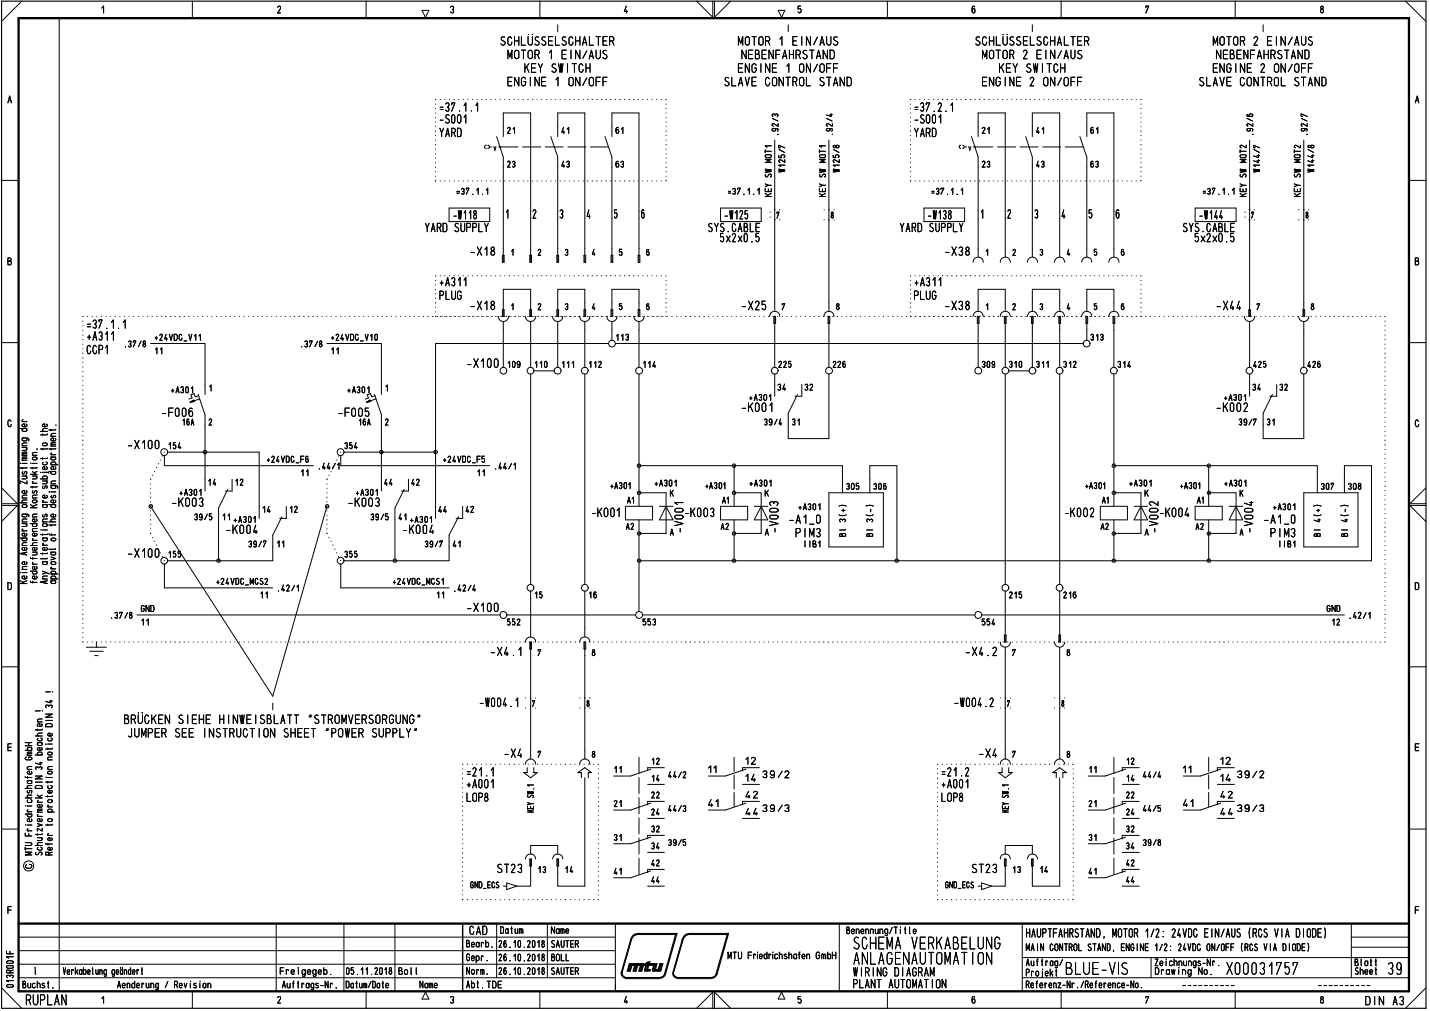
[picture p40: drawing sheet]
<svg xmlns="http://www.w3.org/2000/svg" width="420mm" height="297mm" viewBox="0 0 420 297" stroke-linecap="round" stroke-linejoin="round" font-family="sans-serif">
<defs><g id="words">
<g font-size="6.2">
<text x="203.6" y="5">\/</text>
<text x="203.6" y="296.1">/\</text>
</g>
<text font-size="5.3" x="329.4" y="286.4">S</text>
<text font-size="4.6" x="7.5" y="295.4">RUPLAN</text>
<g font-size="3.9">
<text x="163.5" y="9.5">1</text>
<text x="231.3" y="9.5">1</text>
<text x="303" y="9.5">1</text>
<text x="370.8" y="9.5">1</text>
<text x="146.8" y="13.5">SCHLUSSELSCHALTER</text>
<text x="149.1" y="17.4">MOTOR 1 EIN/AUS</text>
<text x="216.8" y="13.5">MOTOR 1 EIN/AUS</text>
<text x="217.8" y="17.4">NEBENFAHRSTAND</text>
<text x="286.3" y="13.5">SCHLUSSELSCHALTER</text>
<text x="288.5" y="17.4">MOTOR 2 EIN/AUS</text>
<text x="356.3" y="13.5">MOTOR 2 EIN/AUS</text>
<text x="357.2" y="17.4">NEBENFAHRSTAND</text>
<text x="154" y="21.4">KEY SWITCH</text>
<text x="216.6" y="21.4">ENGINE 1 ON/OFF</text>
<text x="293.4" y="21.4">KEY SWITCH</text>
<text x="356.2" y="21.4">ENGINE 2 ON/OFF</text>
<text x="148.9" y="25.4">ENGINE 1 ON/OFF</text>
<text x="212.6" y="25.4">SLAVE CONTROL STAND</text>
<text x="288.3" y="25.4">ENGINE 2 ON/OFF</text>
<text x="352.1" y="25.4">SLAVE CONTROL STAND</text>
<text x="129" y="32.9">=37.1.1</text>
<text x="225.9" y="35.7">.</text>
<text x="241.9" y="35.7">.</text>
<text x="268.5" y="32.9">=37.2.1</text>
<text x="365.4" y="35.7">.</text>
<text x="381.7" y="34.4">,.</text>
<text x="129" y="40.3">YARD</text>
<text x="130.6" y="36.3">S001</text>
<text x="268.4" y="36.3">-S001</text>
<text x="382" y="37.3">cs,</text>
<text x="132.9" y="64.4">1118</text>
<text x="148.5" y="64.3">1</text>
<text x="156.2" y="64.3">2</text>
<text x="164.2" y="64.3">3</text>
<text x="172.1" y="64.3">4</text>
<text x="180.2" y="64.3">5</text>
<text x="188.1" y="64.3">6</text>
<text x="212.5" y="64.5">1125</text>
<text x="241.4" y="61.8">.</text>
<text x="241.4" y="65.2">.</text>
<text x="243.9" y="64.3">8.</text>
<text x="244.3" y="61.8">.</text>
<text x="272.3" y="64.5">1138</text>
<text x="352.1" y="64.5">1144</text>
<text x="124.8" y="68.2">YARD SUPPLY</text>
<text x="207.9" y="68.2">SYS.CABLE</text>
<text x="211.3" y="71.2">5x2x0.5</text>
<text x="264.3" y="68.2">YARD SUPPLY</text>
<text x="347.3" y="68.2">SYS.CABLE</text>
<text x="350.7" y="71.2">5x2x0.5</text>
<text x="137.9" y="75.2">-X18</text>
<text x="150" y="75.2">1</text>
<text x="128.9" y="88.1">PLUG</text>
<text x="129" y="84.2">+A311</text>
<text x="268.5" y="84.2">+A311</text>
<text x="268.5" y="88.1">PLUG</text>
<text x="137.9" y="91.2">-X18</text>
<text x="179.5" y="92.9">v</text>
<text x="181.6" y="91.2">5</text>
<text x="189.6" y="91.2">s</text>
<text x="217.6" y="91.2">-X25</text>
<text x="225" y="93.1">.r,</text>
<text x="277.5" y="91.2">-X38</text>
<text x="357.1" y="91.2">-X44</text>
<text x="25.3" y="96.6">=37.1.1</text>
<text x="25.3" y="100.2">+A311</text>
<text x="25.4" y="104.1">CCP1</text>
<text x="45.3" y="104.1">11</text>
<text x="97.2" y="104.1">11</text>
<text x="136.9" y="108.1">-X100</text>
<text x="47.2" y="122.5">-F006</text>
<text x="99" y="122.5">-F005</text>
<text x="217.6" y="121.1">-K001</text>
<text x="357.1" y="121.1">-K002</text>
<text x="37.2" y="132">-X100</text>
<text x="50.2" y="148.9">-K003</text>
<text x="102" y="148.9">-K003</text>
<text x="173.8" y="152">-K001</text>
<text x="198" y="152">2-K003</text>
<text x="231.7" y="153.9">-A1 0</text>
<text x="246.2" y="153.9">7-;</text>
<text x="254.2" y="153.9">7-;;</text>
<text x="312.6" y="152">-K002</text>
<text x="333" y="152">A2-K004</text>
<text x="363.4" y="153.9">'F&gt;</text>
<text x="371.1" y="153.9">-A1 0</text>
<text x="66.1" y="156.9">-K004</text>
<text x="118.2" y="156.9">-K004</text>
<text x="233.5" y="157.9">PIM3</text>
<text x="140.8" y="207.8">-W004. 1</text>
<text x="36.4" y="212.8">BRÜCKEN SIEHE HINWEISBLATT 'STROMVERSORGUNG'</text>
<text x="37.6" y="216.7">JUMPER SEE</text>
<text x="60" y="216.7">INSTRUCTION SHEET 'POWER SUPPLY'</text>
<text x="148.1" y="222.7">-X4</text>
<text x="157.9" y="222.7">7</text>
<text x="169.3" y="227.2">1,,</text>
<text x="173.8" y="222.7">8</text>
<text x="180.3" y="227.2">11</text>
<text x="287.5" y="222.7">-X4</text>
<text x="137.1" y="228.2">=21.1</text>
<text x="137.1" y="231.6">+A001</text>
<text x="154.6" y="233.4">..,</text>
<text x="154.9" y="232">—.</text>
<text x="276.6" y="229.7">=21 .2</text>
<text x="276.6" y="231.6">+A001</text>
<text x="294.2" y="233.4">..,</text>
<text x="295.6" y="232">.</text>
<text x="137" y="235.6">LOP8</text>
<text x="154.8" y="234.4">u,</text>
<text x="276.6" y="235.6">LOP8</text>
<text x="294.3" y="234.4">u,</text>
<text x="145.8" y="256.5">ST23</text>
<text x="157.9" y="256.5">13</text>
<text x="285.3" y="256.5">ST23</text>
<text x="297.3" y="256.5">13</text>
<text x="301.4" y="275.5">HAUPTFAHRSTAND, MOTOR 1/2: 24VDC EIN/AUS (RCS VIA DIODE)</text>
<text x="250.7" y="286.4">WIKING DIAGRAM</text>
<text x="250.4" y="290.4">PLANT AUTOMATION</text>
<text x="401" y="295.4">DIN A3</text>
</g>
<g font-size="3.1">
<text x="8" y="171.6" transform="rotate(-90 8 171.6)">Keine Aenderung ohne Zustimmung der</text>
<text x="11" y="171.4" transform="rotate(-90 11 171.4)">federfuehrenden Konstruktion.</text>
<text x="14.1" y="171.6" transform="rotate(-90 14.1 171.6)">Any alterotions are subiect to the</text>
<text x="16.5" y="171.6" transform="rotate(-90 16.5 171.6)">approval of the design department.</text>
<text x="9.5" y="251.4" transform="rotate(-90 9.5 251.4)">MTU Friedrichshafen GmbH</text>
<text x="12.5" y="251.4" transform="rotate(-90 12.5 251.4)">Schutzvermerk DIN 34 beachten</text>
<text x="15.5" y="251.4" transform="rotate(-90 15.5 251.4)">Refer to protection notice DIN 34 I</text>
</g>
<g font-size="2.9">
<text x="148.8" y="39.4">21</text>
<text x="164.7" y="39.4">41</text>
<text x="180.6" y="39.4">61</text>
<text x="242.3" y="38.7">..›</text>
<text x="268.5" y="40.3">YARD</text>
<text x="288.3" y="39.4">21</text>
<text x="304.3" y="39.4">41</text>
<text x="320.1" y="39.4">61</text>
<text x="366.1" y="38.7">c›,</text>
<text x="368.1" y="47.9">--+</text>
<text x="384" y="47.9">-4.</text>
<text x="148.8" y="49.3">23</text>
<text x="164.7" y="49.3">43</text>
<text x="180.5" y="49.3">63</text>
<text x="288.3" y="49.3">23</text>
<text x="304.2" y="49.3">43</text>
<text x="320.1" y="49.3">63</text>
<text x="368" y="50.7">Z.</text>
<text x="379.9" y="50.8">3</text>
<text x="383.7" y="50.7">;.</text>
<text x="133.6" y="57.2">.37.1.1</text>
<text x="213.7" y="57.2">=37.1.1</text>
<text x="273.1" y="57.2">.37.1.1</text>
<text x="353.2" y="57.2">=37.1.1</text>
<text x="157.8" y="75.2">2</text>
<text x="165.7" y="75.2">3</text>
<text x="173.7" y="75.2">4</text>
<text x="181.6" y="75.2">5</text>
<text x="189.5" y="75.2">6</text>
<text x="277.5" y="75.2">-X38</text>
<text x="289.4" y="75.2">1</text>
<text x="297.2" y="75.2">2</text>
<text x="305.3" y="75.2">3</text>
<text x="313.2" y="75.2">4</text>
<text x="321.1" y="75.2">5</text>
<text x="329" y="75.2">6</text>
<text x="229.5" y="91.2">7</text>
<text x="241.7" y="93.1">r.-.</text>
<text x="245.5" y="91.2">8</text>
<text x="285.5" y="93.1">r</text>
<text x="295" y="93.1">-.\....r.</text>
<text x="297.2" y="91.2">2</text>
<text x="304.7" y="93.1">....r</text>
<text x="305.3" y="91.2">3</text>
<text x="311.5" y="93.1">.</text>
<text x="313.2" y="91.2">4</text>
<text x="315.2" y="93.1">.r</text>
<text x="319.2" y="93.1">.1...r</text>
<text x="321.1" y="91.2">5</text>
<text x="329" y="91.2">6</text>
<text x="45.3" y="100.2">+24VIDO_V11</text>
<text x="97.1" y="100.2">+24VIDO_V10</text>
<text x="178.4" y="100.2">• 11</text>
<text x="317.8" y="100.2">• 313</text>
<text x="36.1" y="102.1">.37/8</text>
<text x="87.9" y="102">.37/8</text>
<text x="148.9" y="108.1">109 • 110 (1)111 • 112</text>
<text x="186.3" y="108.1">• 114</text>
<text x="226.2" y="108.1">• 225</text>
<text x="242.1" y="108.1">• 226</text>
<text x="286.1" y="108.1">C)309 • 310 C)311</text>
<text x="312.2" y="108.1">312</text>
<text x="325.8" y="108.1">• 314</text>
<text x="368" y="108.1">425</text>
<text x="383.9" y="108.1">426</text>
<text x="50" y="115.6">+A301</text>
<text x="61.3" y="115.6">1</text>
<text x="101.8" y="115.6">+A301</text>
<text x="113.1" y="115.6">1</text>
<text x="219.9" y="117.9">+A301</text>
<text x="228.2" y="114.8">34</text>
<text x="236.2" y="114.8">32</text>
<text x="359.5" y="117.9">+A301</text>
<text x="367.8" y="114.8">34</text>
<text x="375.7" y="114.8">32</text>
<text x="53.5" y="125.1">16A</text>
<text x="61.1" y="125.1">2</text>
<text x="105.3" y="125.1">16A</text>
<text x="112.9" y="125.1">2</text>
<text x="224.3" y="125.1">39/4</text>
<text x="232.5" y="125.1">31</text>
<text x="363.8" y="125.1">39/7</text>
<text x="372" y="125.1">31</text>
<text x="49.3" y="132">154</text>
<text x="101" y="132">354</text>
<text x="78.2" y="136">+24VDC_F6</text>
<text x="98.5" y="136">.1</text>
<text x="130" y="136">+24VDC_F5</text>
<text x="61" y="142.7">14</text>
<text x="68.9" y="142.7">12</text>
<text x="88.3" y="140">11</text>
<text x="94.4" y="138">44/</text>
<text x="95.8" y="140">:</text>
<text x="112.6" y="142.7">44</text>
<text x="120.6" y="142.7">42</text>
<text x="140.1" y="140">11</text>
<text x="146.3" y="138">44/1</text>
<text x="179.1" y="143.8">+A301</text>
<text x="192.2" y="143">+A301</text>
<text x="207.1" y="143.8">+A301</text>
<text x="220" y="143">+A301</text>
<text x="248.5" y="143.9">305</text>
<text x="256.4" y="143.9">306</text>
<text x="318.7" y="143.8">+A301</text>
<text x="331.6" y="143">+A301</text>
<text x="346.6" y="143.8">+A301</text>
<text x="359.5" y="143">+A301</text>
<text x="387.9" y="143.9">307</text>
<text x="395.9" y="143.9">308</text>
<text x="52.5" y="145.7">+A301</text>
<text x="104.4" y="145.7">+A301</text>
<text x="184.2" y="148">Al</text>
<text x="196.8" y="146">K</text>
<text x="212.2" y="148">Al</text>
<text x="224.6" y="146">K</text>
<text x="225.8" y="148.7">en</text>
<text x="234.5" y="149.9">+A301</text>
<text x="246.1" y="149.9">--</text>
<text x="254.1" y="149.9">--</text>
<text x="323.7" y="148">Al</text>
<text x="336.2" y="146">K</text>
<text x="337.4" y="148.7">c,1</text>
<text x="351.6" y="148">Al</text>
<text x="364.1" y="146">K</text>
<text x="365.2" y="149.9">-21.</text>
<text x="373.9" y="149.9">+A301</text>
<text x="56.9" y="153.1">39/5</text>
<text x="65.2" y="153.3">11 +A301</text>
<text x="76.9" y="150.7">14</text>
<text x="84.9" y="150.7">12</text>
<text x="108.7" y="153.1">39/5</text>
<text x="117" y="152.9">41</text>
<text x="120.4" y="153.7">+A301</text>
<text x="128.7" y="150.7">44</text>
<text x="136.8" y="150.7">42</text>
<text x="183.9" y="155.7">A2</text>
<text x="211.7" y="155.7">A2</text>
<text x="225.8" y="153.9">cD</text>
<text x="237.8" y="154.3">_</text>
<text x="323.3" y="155.7">A2</text>
<text x="351.3" y="155.7">A2</text>
<text x="377.3" y="154.3">_</text>
<text x="72.8" y="160.9">39/7</text>
<text x="81.1" y="160.9">11</text>
<text x="124.6" y="160.9">39/7</text>
<text x="132.8" y="160.9">41</text>
<text x="196.8" y="157.4">A</text>
<text x="224.7" y="158">A l</text>
<text x="236.2" y="160.9">1</text>
<text x="237.6" y="160.9">161</text>
<text x="336.3" y="157.4">A 1</text>
<text x="367" y="157.4">1</text>
<text x="373.3" y="157.4">PIM3</text>
<text x="375.8" y="160.9">1161</text>
<text x="37.2" y="163.9">-X1Odd</text>
<text x="98.4" y="163.9">. 355</text>
<text x="63.4" y="171.9">+24VDC_MCS2</text>
<text x="81.2" y="173.8">.42/1</text>
<text x="115.2" y="171.9">+24VDC_MCS1</text>
<text x="134.2" y="173.8">42/4</text>
<text x="41.3" y="179.8">GND</text>
<text x="76.3" y="175.9">11</text>
<text x="128.1" y="175.9">11</text>
<text x="136.9" y="179.8">-X100</text>
<text x="156.9" y="175.9">15</text>
<text x="172.8" y="175.9">16</text>
<text x="296.3" y="175.9">215</text>
<text x="312.2" y="175.9">216</text>
<text x="389.7" y="179.8">GND</text>
<text x="32.1" y="181.9">.37/8</text>
<text x="42.7" y="183.8">1</text>
<text x="148.9" y="183.8">552</text>
<text x="186.7" y="183.8">• 553</text>
<text x="288.2" y="183.8">554</text>
<text x="391.1" y="183.8">12</text>
<text x="397.5" y="181.8">42/1</text>
<text x="144" y="192.8">-X4.1</text>
<text x="157.9" y="192.8">7</text>
<text x="173.8" y="192.8">8</text>
<text x="283.5" y="192.8">-X4.2 `j 7</text>
<text x="313.3" y="192.8">8</text>
<text x="80" y="207.8">I</text>
<text x="170" y="208.2">.</text>
<text x="172.2" y="207.8">s</text>
<text x="280.4" y="207.8">41004.2 :</text>
<text x="295.8" y="207.8">7:</text>
<text x="309.2" y="208.2">:</text>
<text x="311.7" y="208.2">8:</text>
<text x="191.3" y="224.7">12</text>
<text x="207.8" y="227.2">11</text>
<text x="218.7" y="224.7">12</text>
<text x="293.6" y="224.7">(-</text>
<text x="297.4" y="222.7">7</text>
<text x="308.8" y="227.2">1-</text>
<text x="313.1" y="222.7">8</text>
<text x="319.8" y="227.2">11</text>
<text x="330.8" y="224.7">12</text>
<text x="347.3" y="227.2">11</text>
<text x="358.2" y="224.7">12</text>
<text x="191.3" y="229.7">14</text>
<text x="196.1" y="229.7">44/2</text>
<text x="218.7" y="229.7">14 39/2</text>
<text x="330.8" y="228.7">14</text>
<text x="335.6" y="228.7">44/4</text>
<text x="358.2" y="229.7">14</text>
<text x="363.2" y="228.6">39/2</text>
<text x="180.2" y="237.2">21</text>
<text x="191.2" y="234.6">22</text>
<text x="196.1" y="237.1">44/3</text>
<text x="207.8" y="237.1">41 ___-1-44 39/3</text>
<text x="218.7" y="234.6">42</text>
<text x="319.7" y="237.2">21</text>
<text x="330.7" y="234.6">22</text>
<text x="330.7" y="239.6">24 44/5</text>
<text x="347.3" y="238.6">41</text>
<text x="358.3" y="234.6">42</text>
<text x="358.5" y="239.6">44</text>
<text x="363.1" y="238.5">•Pr,</text>
<text x="191.1" y="244.6">32</text>
<text x="330.7" y="244.6">32</text>
<text x="180.2" y="247.1">31</text>
<text x="191.1" y="248.6">34</text>
<text x="196.1" y="248.6">39/5</text>
<text x="319.7" y="247.1">31</text>
<text x="330.8" y="249.6">34</text>
<text x="338.6" y="249.6">' '</text>
<text x="154" y="252.6">74</text>
<text x="161.9" y="252.6">74</text>
<text x="165.9" y="256.5">14</text>
<text x="180.1" y="257">41</text>
<text x="191.1" y="254.6">42</text>
<text x="301.6" y="252.6">(-L</text>
<text x="305.4" y="256.5">14</text>
<text x="319.8" y="257">41</text>
<text x="330.7" y="254.6">42</text>
<text x="138.1" y="261">GND_ECS</text>
<text x="191.1" y="259.6">44</text>
<text x="277.6" y="261">GND_ECS</text>
<text x="330.8" y="259.6">44</text>
<text x="137.8" y="274.7">CAD</text>
<text x="146.9" y="274.3">Datum</text>
<text x="161.9" y="274.4">Name</text>
<text x="248.6" y="274.5">Benennung/Title</text>
<text x="136.9" y="278.4">Bearb.</text>
<text x="146.3" y="278.5">26.10.2018</text>
<text x="161.8" y="278.5">SAUTER</text>
<text x="213.8" y="281.9">MTU Friedrichshafen GmbH</text>
<text x="250.5" y="279">SC-1Id</text>
<text x="267.8" y="279">V1KA31LU\G</text>
<text x="301.4" y="279.5">MAIN CONTROL STAND, ENGINE 1/2: 24VDC 0N/OFF (RCS VIA DIODE)</text>
<text x="10" y="286.4">I</text>
<text x="18.5" y="286.4">Verkabelung geändert</text>
<text x="82.1" y="286.4">Freigegeb.</text>
<text x="101.4" y="286.4">05.11.2018</text>
<text x="117" y="286.4">Bal l</text>
<text x="136.9" y="282.4">Gepr.</text>
<text x="137" y="286.4">Norm.</text>
<text x="146.3" y="282.4">26.10.2018</text>
<text x="146.3" y="286.4">26.10.2018</text>
<text x="161.8" y="286.4">SAUTER</text>
<text x="161.9" y="282.4">BOLL</text>
<text x="250.7" y="283.5">A\LAG: \AUTOldT</text>
<text x="301.1" y="286.9">Projekt</text>
<text x="301.4" y="283.8">Auftrag/-)1-.0</text>
<text x="320.8" y="283.9">1 -v</text>
<text x="339.1" y="283.9">Zeichpung</text>
<text x="339.2" y="286.4">Draw ing sNo.</text>
<text x="353.1" y="286.4">-N'</text>
<text x="397.9" y="283.9">Blatt</text>
<text x="397.9" y="286.4">Sheet</text>
<text x="6.5" y="290.4">Buchst.</text>
<text x="34.4" y="290.4">Aenderung / Revision</text>
<text x="82.8" y="290.4">Auftrags-Nr.</text>
<text x="101.5" y="290.4">Datum/Date</text>
<text x="123.2" y="290.4">Name</text>
<text x="137" y="290.4">Abt.TDE</text>
<text x="301.3" y="290.4">Referenz-Nr./Reference-No.</text>
</g>
<text font-size="2.1" x="335.6" y="248.6">39/8</text>
<g font-size="1.9">
<text x="224.6" y="57.2">1- 1</text>
<text x="240.6" y="56.5">LLI</text>
<text x="225.9" y="150.6">CD</text>
</g>
<g font-size="1.6">
<text x="228.6" y="47.9">C, I</text>
<text x="380.1" y="45">I--</text>
<text x="224.7" y="52.2">V)</text>
<text x="240.7" y="52.2">V)</text>
<text x="364.2" y="52.2">V)</text>
<text x="380.1" y="52.2">V)</text>
<text x="224.5" y="57.2">&gt;-</text>
<text x="240.6" y="57.2">&gt;-</text>
</g>
</g></defs>
<g fill="none" stroke="#000" stroke-width=".29">
<path d="M6.4 .3l-5.9 6M17.4 5.3v286M29.9 2.4l.5-.6v2M56.5 .3v5M81.6 2.2l.1-.2a.45 .45 0 0 1 .6-.1 .45 .45 0 0 1 0 .7l-.7 1.2h.8M107.6 .3v5M124 3h2l-1 2.1zM132.4 2.1a.47 .47 0 0 1 .7-.2 .47 .47 0 0 1 0 .7l-.2 .2a.49 .49 0 0 1 .3 .8 .49 .49 0 0 1-.8-.1M158.6 .3v5M184 1.8l-.6 1.6h1M184.1 3v.8M228.6 3h2l-.9 2.1z"/>
<path d="M235.2 1.8h-.7v.9a.56 .56 0 0 1 .9 .3 .56 .56 0 0 1-.7 .6l-.2-.1M260.7 .3v5M286.4 2l-.4-.2-.2 .1-.2 1.4a.47 .47 0 0 0 .6 .5 .47 .47 0 0 0 .3-.8l-.3-.5-.5 .1-.1 .4M311.8 .3v5M336.7 2.3v-.5h.8l-.8 2M362.9 .3v5M388.2 1.9a.72 .72 0 0 0 .6 1.1 .52 .52 0 0 1-.2 .7 .52 .52 0 0 1-.7-.4 .52 .52 0 0 1 .5-.6 .42 .42 0 0 0 .4-.5 .42 .42 0 0 0-.6-.3zM413 .3l6 6M2.3 30.2l.5-2 .5 2M2.5 29.5h.8M415.8 30.2l.6-2 .5 2M416 29.5h.8"/>
<path d="M.5 53h5M146.9 43.2h5.3M153.5 43.2h5.4M160.2 43.2h5.3M166.8 43.2h5.4M173.4 43.2h5.4M286.4 43.2h5.3M293.1 43.2h5.3M299.7 43.2h5.3M306.4 43.2h5.2M313 43.2h5.3M414 53h5"/>
<path d="M2.3 76.7l1 .2v.4l-.2 .5h-.8v-2l.9 .1v.6l-.3 .2M415.8 76.7l1 .2 .1 .4-.3 .5h-.8v-2l.9 .1v.6l-.3 .2M147.9 96.9v11M155.9 96.9v11M163.9 96.9v11M171.8 96.9v11M179.8 96.9v3.1M187.7 96.9v11M227.6 96.9v11M243.5 96.9v11M287.4 96.9v11M295.4 96.9v11"/>
<path d="M303.3 96.9v11M311.4 96.9v11M319.3 96.9v3.1M327.3 96.9v11M367.2 96.9v11M383.1 96.9v11M.5 100.7h5M414 100.7h5M3.3 123.8a.48 .48 0 0 0-.6-.4 .48 .48 0 0 0-.4 .6v.7l.4 .6h.4l.2-.6M44.9 139.6l-.1 .1M45.4 138.5v.1M46 137.3l-.1 .1"/>
<path d="M46.6 136.2l-.1 .1M47.1 135.1v.1M47.7 133.9l-.1 .1M48.3 132.8l-.1 .1M100.1 132.8l-.1 .1M416.8 123.8a.48 .48 0 0 0-.6-.4 .48 .48 0 0 0-.4 .6v.7l.4 .6h.4l.3-.6M.5 148.5h4.6l-4.6 4.7M.5 143.3l4.6 4.7h-4.6M44.2 142.2h.1M44.2 143.4v.1M44.2 144.8v.1M44.2 146v.2"/>
<path d="M44.2 147.4v.1M44.2 148.8l35.9 55.8 16-55.8M44.2 150v.1M44.2 151.4v.1M44.2 152.7v.1M44.2 154v.1M44.2 155.4h.1M44.2 156.6l.1 .2M44.3 140.7l-.1 .2M44.8 157.9l.1 .1M45.4 159v.1M96.1 142.2h.1"/>
<path d="M96.1 143.4v.1M96.1 144.8v.1M96.1 146v.2M96.1 147.4v.1M96.1 150v.1M96.1 151.4v.1M96.1 152.7v.1M96.1 154v.1M96.1 155.4h.1M96.1 156.6v.2M96.1 140.7v.2M96.6 157.9l.1 .1"/>
<path d="M97.2 159v.1M419 148.5h-4.8l4.8 4.7M419 143.3l-4.8 4.7h4.8M2.3 171.2h.6l.4 .4v1.2l-.4 .4h-.6zM45.9 160.1l.1 .1M97.7 160.1l.1 .1M155.9 173.7v11M171.8 173.7v11M295.4 173.7v11M311.4 173.7v11M415.8 171.2h.6l.5 .4v1.2l-.5 .4h-.6zM.5 195.9h5"/>
<path d="M414 195.9h5M2.3 219.5h1M3.3 218.5h-1v2.1h1M415.8 219.5h1M416.9 218.5h-1.1v2.1h1.1M171.8 228.5v31.8h-7.9v-3.9M311.4 228.5v31.8h-8.1v-3.9M.5 243.6h5M155.9 256.4v3.9h-4.1M155.9 248.4h8M295.4 256.4v3.9h-4M295.4 248.4h7.9"/>
<path d="M414 243.6h5M2.3 267.4h1M3.3 266.4h-1v2M5.5 275.3h175.3M5.5 279.3h175.3M81.2 271.4v19.9M101 271.4v19.9M116 271.4v19.9M145.9 271.4v15.9M160.8 271.4v15.9M180.8 271.4v19.9M246.6 271.4v19.9"/>
<path d="M300.4 271.4v19.8M397 271.4v15.9M397 278.3h17M397 275.3h17M415.8 267.4h1M416.9 266.4h-1.1v2M.5 290.2l5.9 6M5.5 287.3h175.3M5.5 283.3h175.3M29.9 293.4l.5-.6v1.9M56.5 291.3v4.9M81.6 293.1a.45 .45 0 0 1 .6-.3 .45 .45 0 0 1 .1 .7l-.7 1.2h.8"/>
<path d="M107.6 291.3v4.9M125 291.5l1 2h-2zM132.4 293a.5 .5 0 0 1 .8 0 .5 .5 0 0 1-.3 .8 .49 .49 0 0 1 .3 .8 .49 .49 0 0 1-.8-.1M158.6 291.3v4.9M184 292.8l-.6 1.6h1M184.1 294v.7M229.7 291.5l.9 2h-2zM235.2 292.8h-.7v.8a.61 .61 0 0 1 .9 .4 .61 .61 0 0 1-.7 .7l-.2-.3M260.7 291.3v4.9M286.4 293l-.3-.2-.3 .1-.2 1.4a.47 .47 0 0 0 .7 .4 .47 .47 0 0 0 .2-.7l-.1-.4-.4-.1-.3 .1-.1 .4M300.4 287.3h113.6M300.4 281.3h113.6"/>
<path d="M311.8 291.3v4.9M336.7 293.2v-.4h.8l-.8 1.9M338.2 281.3v6M352.7 282.5a.33 .33 0 0 0-.6-.1 .33 .33 0 0 0 .2 .6l.5 .2v.3l-.3 .2-.5-.2M353.4 283h.7M355.6 281.8v1.9l-.9-1.9v1.9M356.3 282.6l.2-.2h.2l.1 .2M356.3 282.4v1.3M362.9 291.3v4.9M388.2 292.9a.72 .72 0 0 0 .6 1v.1a.47 .47 0 0 1-.4 .7 .47 .47 0 0 1-.4-.7v-.1a.69 .69 0 0 0 .6-.4 .69 .69 0 0 0 0-.7zM419 290.2l-6 6"/>
<circle cx="8.4" cy="254.4" r="1.49"/>
</g>
<path d="M.5 .3h418.5v295.9h-418.5z" fill="none" stroke="#000" stroke-width=".34"/>
<path d="M5.5 5.3h408.5v286h-408.5zM5.5 271.4h408.5" fill="none" stroke="#000" stroke-width=".68"/>
<path d="M135.9 271.4v19.9" fill="none" stroke="#000" stroke-width=".42"/>
<path d="M352.7 282.5a.33 .33 0 0 0-.6-.1 .33 .33 0 0 0 .2 .6l.5 .2v.3l-.3 .2-.5-.2M353.4 283h.7M355.6 281.8v1.9l-.9-1.9v1.9M356.3 282.6l.2-.2h.2l.1 .2M356.3 282.4v1.3M358.1 283.7h.1" fill="none" stroke="#000" stroke-width=".29"/>
<path d="M10.4 208.9h1.4M1.9 279.4v.8h2M2.9 279.5v.7M1.9 282.6l.4-.3 1.3 .1a.34 .34 0 0 1 .3 .4 .34 .34 0 0 1-.4 .2h-1.3zM2 283.9l1.5-.2a.38 .38 0 0 1 .4 .4 .38 .38 0 0 1-.4 .4h-1.3l-.3-.4zM2.1 289.4l1.4-.1a.38 .38 0 0 1 .4 .4 .38 .38 0 0 1-.4 .4l-1.4-.1-.2-.3zM2.2 287.3l-.3-.4a.55 .55 0 0 1 .5-.4 .55 .55 0 0 1 .5 .4 .48 .48 0 0 1 .6-.4 .48 .48 0 0 1 .4 .5l-.3 .3M2.9 285.8v-.4a.52 .52 0 0 0-.5-.4 .52 .52 0 0 0-.5 .4v.4h2M3.9 288.1h-2l.6 .4M3.9 281.1h-2l.6 .4M3.9 285l-1 .3M358.1 283.7h.1" fill="none" stroke="#000" stroke-width=".29"/>
<path d="M10.4 208.9h1.4M12.5 208.9h.1" fill="none" stroke="#000" stroke-width=".29"/>
<g fill="none" stroke="#000" stroke-width=".29">
<path d="M128 34.5v.1M128 35.8v.1M129.3 35.3h.9M142.9 29.2h.1M144.2 29.2h.1M145.6 29.2h.1M146.9 29.2h.1M148.3 29.2h.1M149.6 29.2h.1M151 29.2h.1M152.4 29.2h.1M153.7 29.2h.1"/>
<path d="M155.1 29.2h.1M156.4 29.2h.1M157.8 29.2h.1M159.1 29.2h.1M160.5 29.2h.1M161.8 29.2h.1M163.2 29.2h.1M164.5 29.2h.1M165.9 29.2h.1M167.3 29.2h.1M168.6 29.2h.1M170 29.2h.1"/>
<path d="M171.3 29.2h.1M172.6 29.2h.2M173.9 29.2h.2M175.3 29.2h.2M176.7 29.2h.1M178 29.2h.2M179.4 29.2h.1M179.8 37.2v-4h7.9v28.9M180.7 29.2h.2M182.1 29.2h.1M183.4 29.2h.2M184.8 29.2h.2"/>
<path d="M186.1 29.2h.2M187.5 29.2h.1M188.8 29.2h.1M190.2 29.2h.1M191.6 29.2h.1M192.9 29.2h.1M194.3 29.2h.1M195.6 29.2l.1 .1M195.7 30.6h.1M195.7 31.8v.1M195.7 33.2v.1M195.7 34.5v.1"/>
<path d="M195.7 35.8v.1M195.7 37.2v.1M195.7 38.4v.2M195.7 39.8v.1M227.1 34.2l-.2-.2 .1-.5 .6 .1 .1 .3a.47 .47 0 0 1 .5-.5 .47 .47 0 0 1 .4 .5l-.3 .3M227.5 37.8l.5 .3a.56 .56 0 0 1-.6 .4 .56 .56 0 0 1-.5-.4l.1-.3h1.4l.2 .3-.1 .4M228.6 39.5h.1M243.9 33.7h.7M244.2 33.4v.8l-1.4-.4M267.5 38.4v.2M267.5 39.8v.1M282.3 29.2h.2"/>
<path d="M283.7 29.2h.1M285 29.2h.2M286.4 29.2h.2M287.7 29.2h.2M289.1 29.2h.2M290.4 29.2h.2M291.8 29.2h.1M293.2 29.2h.1M294.5 29.2h.1M295.9 29.2h.1M297.2 29.2h.1M298.6 29.2h.1"/>
<path d="M299.9 29.2h.1M301.3 29.2h.1M302.6 29.2h.1M304 29.2h.1M305.4 29.2h.1M306.7 29.2h.1M308.1 29.2h.1M309.4 29.2h.1M310.8 29.2h.1M312.1 29.2h.1M313.5 29.2h.1M314.8 29.2h.1"/>
<path d="M316.2 29.2h.1M317.5 29.2h.1M318.9 29.2h.1M319.3 37.2v-4h8v42.3M320.3 29.2h.1M321.6 29.2h.1M323 29.2h.1M324.3 29.2h.1M325.7 29.2h.1M327 29.2h.1M328.4 29.2h.1M329.7 29.2h.1"/>
<path d="M331.1 29.2h.1M332.4 29.2h.1M333.8 29.2h.1M335.2 29.2v.1M335.2 30.6h.1M335.2 31.8v.1M335.2 33.2v.1M335.2 34.5v.1M335.2 35.8v.1M335.2 37.2v.1M335.2 38.4v.2M335.2 39.8v.1"/>
<path d="M366.6 33.6l-.3 .3 .3 .3h1.1a.38 .38 0 0 0 .4-.4 .38 .38 0 0 0-.4-.4l-.7 .3v.3l.4 .2M384 39.5h.1M128 42.4v.2M128 43.8v.1M128 45.1v.1M128 46.4v.1M128 47.8h.1M128 49v.2M128 50.4v.1M128 51.7v.1M128 53l.1 .2M129.3 53.2h.1"/>
<path d="M130.7 53.2h.1M132 53.2h.1M133.4 53.2h.1M134.7 53.2h.1M136.1 53.2h.1M137.5 53.2h.1M138.8 53.2h.1M140.2 53.2h.1M141.5 53.2h.1M142.9 42.7a.47 .47 0 0 0-.5 .4 .47 .47 0 0 0 .5 .5M142.9 53.2h.1M143.3 42.7a.47 .47 0 0 1 .5 .4 .47 .47 0 0 1-.5 .5"/>
<path d="M143.8 43.2h.7M144.2 53.2h.1M145.1 43.2l.3 1 .4-1M145.6 53.2h.1M145.9 40.1l2 6v16M146.5 43.2h.7M146.9 53.2h.1M147.9 40.1v-6.9h8v28.9M148.3 53.2h.1M149.6 53.2h.1M151 53.2h.1M152.4 53.2h.1"/>
<path d="M153.7 53.2h.1M155.1 53.2h.1M156.4 53.2h.1M157.8 53.2h.1M159.1 53.2h.1M160.5 53.2h.1M161.8 40.1l2.1 6v16M161.8 53.2h.1M163.2 53.2h.1M163.9 40.1v-6.9h7.9v28.9M164.5 53.2h.1M165.9 53.2h.1"/>
<path d="M167.3 53.2h.1M168.6 53.2h.1M170 53.2h.1M171.3 53.2h.1M172.6 53.2h.2M173.9 53.2h.2M175.3 53.2h.2M176.7 53.2h.1M177.8 40.1l2 6v16M178 53.2h.2M179.4 53.2h.1M180.7 53.2h.2"/>
<path d="M182.1 53.2h.1M183.4 53.2h.2M184.8 53.2h.2M186.1 53.2h.2M187.5 53.2h.1M188.8 53.2h.1M190.2 53.2h.1M191.6 53.2h.1M192.9 53.2h.1M194.3 53.2h.1M195.7 53l-.1 .2M195.7 41.1v.1"/>
<path d="M195.7 42.4v.2M195.7 43.8v.1M195.7 45.1v.1M195.7 46.4v.1M195.7 47.8h.1M195.7 49v.2M195.7 50.4v.1M195.7 51.7v.1M224.8 55.4v.9h1.8v-.9M224.8 54l1 .4-1 .5M224.8 49.7l1.8 .3-1.8 .1 1.8 .3-1.8 .2M224.8 45.7l.3-.2h1.3l.2 .1v.5l-.2 .2h-1.3z"/>
<path d="M224.8 44v.9M224.8 44.4h1.8M225.8 54.4h.8M226.6 46.8h-1.8l1.5 .5-1.5 .5h1.8M226.6 42.8h-1.8l.5 .5M227.6 41.1v50.4M228.8 49.7l1.8 .3-1.8 .1 1.8 .2-1.8 .2M228.8 45.6v.7h.9a.49 .49 0 0 1-.1-.7 .49 .49 0 0 1 .7 0 .49 .49 0 0 1 0 .7M228.9 43.9l1.6 .9M229.2 43.4h-.4v-.7l1.8 .7M230.6 48.5h-1.8l.6 .4M240.7 54l1 .4-1 .5"/>
<path d="M240.7 49.7l1.8 .3-1.8 .1 1.8 .3-1.8 .2M240.7 44.4h1.8M240.7 44v.9M240.8 45.6l1.5-.1 .2 .1v.5l-.2 .2h-1.2l-.4-.4zM241.7 54.4h.8M242.5 46.8h-1.8l1.5 .5-1.5 .5h1.8M242.5 42.8h-1.8l.6 .5M243.5 41.1v20.5M244.8 49.7l1.8 .3-1.8 .1 1.8 .2-1.8 .2M244.8 45.6v.7h.8a.52 .52 0 0 1 .3-.9 .52 .52 0 0 1 .5 .8l-.1 .1M244.9 43.9l1.6 .9M245 42.8a.34 .34 0 0 0-.1 .5 .34 .34 0 0 0 .5 0 .55 .55 0 0 1 .5-.6 .55 .55 0 0 1 .6 .5 .6 .6 0 0 1-.7 .2 .6 .6 0 0 1-.4-.6z"/>
<path d="M246.6 48.5h-1.8l.5 .4M246.6 46.9v.9l-1.5-.9-.3 .2v.4l.4 .3M267.5 53l.1 .2M267.5 41.1v.1M267.5 42.4v.2M267.5 43.8v.1M267.5 45.1v.1M267.5 46.4v.1M267.5 47.8h.1M267.5 49v.2M267.5 50.4v.1M267.5 51.7v.1"/>
<path d="M268.9 53.2h.1M270.2 53.2h.1M271.6 53.2h.1M272.9 53.2h.1M274.3 53.2h.1M275.6 53.2h.1M276.9 53.2h.2M278.3 53.2h.1M279.6 53.2h.2M281 53.2h.1M282.3 42.7h-.1a.48 .48 0 0 0-.4 .5 .48 .48 0 0 0 .5 .4M282.3 53.2h.2"/>
<path d="M282.8 42.7l.4 .1a.45 .45 0 0 1 .1 .5 .45 .45 0 0 1-.5 .3M283.3 43.2h.7M283.7 53.2h.1M284.5 43.2h.2l.2 1 .4-1M285 53.2h.2M285.5 40.1l1.9 6v29.4M286 43.2h.7M286.4 53.2h.2M287.4 40.1v-6.9h8v42.3M287.7 53.2h.2M289.1 53.2h.2M290.4 53.2h.2"/>
<path d="M291.8 53.2h.1M293.2 53.2h.1M294.5 53.2h.1M295.9 53.2h.1M297.2 53.2h.1M298.6 53.2h.1M299.9 53.2h.1M301.3 53.2h.1M301.4 40.1l1.9 6v29.4M302.6 53.2h.1M303.3 40.1v-6.9h8.1v42.3M304 53.2h.1"/>
<path d="M305.4 53.2h.1M306.7 53.2h.1M308.1 53.2h.1M309.4 53.2h.1M310.8 53.2h.1M312.1 53.2h.1M313.5 53.2h.1M314.8 53.2h.1M316.2 53.2h.1M317.3 40.1l2 6v29.4M317.5 53.2h.1M318.9 53.2h.1"/>
<path d="M320.3 53.2h.1M321.6 53.2h.1M323 53.2h.1M324.3 53.2h.1M325.7 53.2h.1M327 53.2h.1M328.4 53.2h.1M329.7 53.2h.1M331.1 53.2h.1M332.4 53.2h.1M333.8 53.2h.1M335.2 53v.2"/>
<path d="M335.2 41.1v.1M335.2 42.4v.2M335.2 43.8v.1M335.2 45.1v.1M335.2 46.4v.1M335.2 47.8h.1M335.2 49v.2M335.2 50.4v.1M335.2 51.7v.1M364.4 55.4v.9h1.7v-.9M364.4 54l.8 .4-.8 .5M364.4 49.7l1.7 .3-1.7 .1 1.7 .3-1.7 .2"/>
<path d="M364.4 45.6l1.3-.1a.42 .42 0 0 1 .4 .4 .42 .42 0 0 1-.4 .4h-1.1l-.2-.2zM364.4 44.4h1.7M364.4 57.7h1.7M364.4 56.8l1 .9M364.4 44v.9M365.2 54.4h.9M365.2 55.5v.8M366.1 46.8h-1.7l1.4 .5-1.4 .5h1.7M366.1 42.7v.7l-1.1-.6a.39 .39 0 0 0-.6 .1 .39 .39 0 0 0 .3 .5M366.1 56.8l-1.1 .6M367.2 41.1v51.9M368.4 43.9l1.6 .9"/>
<path d="M368.8 43.4h-.5v-.7l1.8 .7M369.8 45.5v.8l-1.5-.5M380.3 55.4v.9h1.8v-.9M380.3 54l.9 .4-.9 .5M380.3 45.7l.2-.2h1.2a.43 .43 0 0 1 .4 .4 .43 .43 0 0 1-.4 .4h-1.2zM380.3 57.7h1.8M380.3 56.8l1.1 .9M381.2 54.4h.9M381.2 55.5v.8M382.1 46.8h-1.8l1.4 .5-1.4 .5h1.8M382.1 42.7v.7l-1.1-.6a.39 .39 0 0 0-.6 .1 .39 .39 0 0 0 .2 .5M382.1 56.8l-1.1 .6"/>
<path d="M383.1 41.1v51.9M384.3 42.8a.41 .41 0 0 0 .4 .6 .41 .41 0 0 0 .4-.6 .46 .46 0 0 1 .7-.1 .46 .46 0 0 1 0 .7l-.6-.1a.55 .55 0 0 0-.9-.5zM384.3 43.9l1.7 .9M132 61.1h11.9v4h-11.9M147.6 75h.5v2h-.5zM147.9 64.1v12.9M155.7 75h.5v2h-.5zM155.9 64.1v12.9M163.6 75h.5v2h-.5zM163.9 64.1v12.9M171.6 75h.5v2h-.5zM171.8 64.1v12.9"/>
<path d="M179.5 75h.5v2h-.5zM179.8 64.1v12.9M187.5 75h.5v2h-.5zM187.7 64.1v12.9M211.7 61.1h11.9v4h-11.9M226.3 63.8h.1M226.4 62.3l-.1 .1M227.5 64.6h.2M227.6 61.6h.1M227.6 61.6h-.1M228.3 62.7v-.4h.6l-.6 1.8M229 64.6h.2"/>
<path d="M229 61.6h.2M243.5 64.6v26.9M271.5 61.1h11.9v4h-11.9M285.9 77a1.52 1.52 0 0 1 1.5-1.5 1.52 1.52 0 0 1 1.5 1.5M288.3 62.3l.5-.7v2.5M293.9 77a1.48 1.48 0 0 1 1.5-1.5 1.48 1.48 0 0 1 1.5 1.5M296.1 62.1l.2-.4a.5 .5 0 0 1 .6 .2 .5 .5 0 0 1-.1 .7l-.7 1.5h.8M301.9 77a1.48 1.48 0 0 1 1.5-1.5 1.48 1.48 0 0 1 1.4 1.5M304.1 62l.3-.4a.61 .61 0 0 1 .5 .6 .61 .61 0 0 1-.4 .6 .61 .61 0 0 1 .4 .6 .61 .61 0 0 1-.5 .6l-.3-.2M309.8 77a1.48 1.48 0 0 1 1.5-1.5 1.48 1.48 0 0 1 1.5 1.5M312.5 61.6l-.5 2h.9M312.6 63.1v1"/>
<path d="M317.8 77a1.48 1.48 0 0 1 1.5-1.5 1.48 1.48 0 0 1 1.5 1.5M320.7 61.6h-.7v1.1l.3-.2a.78 .78 0 0 1 .5 .7 .78 .78 0 0 1-.5 .8l-.3-.3M325.8 77a1.52 1.52 0 0 1 1.5-1.5 1.52 1.52 0 0 1 1.5 1.5M328.7 61.9l-.4-.3-.3 .6v1.3l.4 .6a.97 .97 0 0 0 0-1.6l-.4 .6M351.2 61.1h12v4h-12M365.8 63.8h.1M365.9 62.3l-.1 .1M367 64.6h.2M367.2 61.6h.1M367.2 61.6h-.2M367.7 62.7v-.4h.6l-.6 1.8M368.5 64.6h.1"/>
<path d="M368.5 61.6h.1M381.6 64.6h.1M381.6 61.6h.1M383 64.6h.2M383 61.6h.2M383.9 62.3a.67 .67 0 0 0 .4 1v.6a.45 .45 0 0 1-.7-.3 .45 .45 0 0 1 .4-.5 .4 .4 0 0 0 .3-.4 .4 .4 0 0 0-.4-.4zM384.4 64.6h.1M384.4 61.6h.1M39.2 93h.1M40.6 93h.1M42 93h.1M43.3 93h.1"/>
<path d="M44.7 93h.1M46 93h.1M47.4 93h.1M48.6 93h.2M50 93h.2M51.3 93h.2M52.7 93h.2M54.1 93h.1M55.4 93h.1M56.8 93h.1M58.1 93h.1M59.5 93h.1"/>
<path d="M60.8 93h.1M62.2 93h.1M63.5 93h.1M64.9 93h.1M66.3 93h.1M67.6 93h.1M69 93h.1M70.3 93h.1M71.7 93h.1M73 93h.1M74.4 93h.1M75.7 93h.1"/>
<path d="M77.1 93h.1M78.4 93h.1M79.8 93h.1M81.2 93h.1M82.5 93h.1M83.9 93h.1M85.2 93h.1M86.5 93h.2M87.8 93h.2M89.2 93h.2M90.6 93h.1M91.9 93h.2"/>
<path d="M93.3 93h.1M94.6 93h.1M96 93h.1M97.3 93h.1M98.7 93h.1M100 93h.1M101.4 93h.1M102.7 93h.1M104.1 93h.1M105.5 93h.1M106.8 93h.1M108.2 93h.1"/>
<path d="M109.5 93h.1M110.9 93h.1M112.2 93h.1M113.6 93h.1M114.9 93h.1M116.3 93h.1M117.6 93h.1M119 93h.1M120.4 93h.1M121.7 93h.1M123.1 93h.1M124.3 93h.2"/>
<path d="M125.7 93h.2M127 93h.2M128 90.3h.1M128 91.6v.1M128 92.9l.1 .1M128.4 93h.2M129.3 93h.1M129.8 93h.1M130.7 93h.1M131.1 93h.2M132 93h.1M132.5 93h.1"/>
<path d="M133.4 93h.1M133.8 93h.1M134.7 93h.1M135.2 93h.1M136.1 93h.1M136.5 93h.1M137.5 93h.1M137.9 93h.1M138.8 93h.1M138.8 81h.1M139.2 93h.1M140.2 93h.1"/>
<path d="M140.2 81h.1M140.6 93h.1M141.5 93h.1M141.5 81h.1M141.9 93h.1M142.9 93h.1M142.9 81h.1M143.3 93h.1M144.2 93h.1M144.2 81h.1M144.7 93h.1M145.6 93h.1"/>
<path d="M145.6 81h.1M146 93h.1M146.4 93a1.48 1.48 0 0 0 1.5 1.5 1.48 1.48 0 0 0 1.5-1.5M146.9 93h.1M146.9 81h.1M147.4 93h.1M147.6 91h.5v2h-.5zM147.9 93v-8h8v8M147.9 94.5v2.4M148.3 93h.1M148.3 81h.1M148.7 93h.1"/>
<path d="M149.6 93h.1M149.6 81h.1M150.1 93h.1M150.3 89.7l.4-.5v1.8M151 93h.1M151 81h.1M151.4 93h.1M152.4 93h.1M152.4 81h.1M152.8 93h.1M153.7 93h.1M153.7 81h.1"/>
<path d="M154.1 93h.1M154.4 93a1.48 1.48 0 0 0 1.5 1.5 1.48 1.48 0 0 0 1.5-1.5M155.1 93h.1M155.1 81h.1M155.5 93h.1M155.7 91h.5v2h-.5zM155.9 94.5v2.4M156.4 93h.1M156.4 81h.1M156.8 93h.1M157.8 93h.1M157.8 81h.1"/>
<path d="M158.1 89.6l.2-.4h.4l.2 .3-.8 1.5h.8M158.2 93h.1M159.1 93h.1M159.1 81h.1M159.6 93h.1M160.5 93h.1M160.5 81h.1M160.9 93h.1M161.8 93h.1M161.8 81h.1M162.3 93a1.53 1.53 0 0 0 1.5 1.4 1.53 1.53 0 0 0 1.5-1.4M163.2 93h.1"/>
<path d="M163.2 81h.1M163.5 93h.6v-2h-.5v2M163.9 93v-8h7.9v8M163.9 94.5v2.4M164.5 93h.1M164.5 81h.1M164.9 93h.2M165.9 93h.1M165.9 81h.1M166.1 89.5l.2-.3a.43 .43 0 0 1 .5 .4 .43 .43 0 0 1-.3 .5 .43 .43 0 0 1 .3 .5 .43 .43 0 0 1-.5 .3l-.2-.2M166.2 93h.2M167.3 93h.1"/>
<path d="M167.3 81h.1M167.6 93h.2M168.6 93h.1M168.6 81h.1M169 93h.1M170 93h.1M170 81h.1M170.4 93a1.48 1.48 0 0 0 1.5 1.5 1.48 1.48 0 0 0 1.5-1.5M171.3 93h.1M171.3 81h.1M171.6 91h.5v2h-.5zM171.8 94.5v2.4"/>
<path d="M172.6 93h.2M172.6 81h.2M173 93h.1M173.9 93h.2M173.9 81h.2M174.4 93h.1M174.5 89.2l-.5 1.4h.8M174.6 90.3v.7M175.3 93h.2M175.3 81h.2M175.7 93h.1M176.7 93h.1"/>
<path d="M176.7 81h.1M177.1 93h.1M178 93h.2M178 81h.2M178.3 93a1.52 1.52 0 0 0 1.5 1.5 1.52 1.52 0 0 0 1.5-1.5M179.4 81h.1M179.8 91v-6h7.9v8M179.8 94.5v2.4M180.7 81h.2M182.1 93h.1M182.1 81h.1M182.5 93h.1"/>
<path d="M183.4 93h.2M183.4 81h.2M183.9 98.5l.2-.3a.43 .43 0 0 1 .5 .4 .43 .43 0 0 1-.3 .5 .43 .43 0 0 1 .3 .4 .43 .43 0 0 1-.4 .4l-.3-.2M183.9 93h.1M184.8 93h.2M184.8 81h.2M185.2 93h.1M186.1 93h.2a1.48 1.48 0 0 0 1.5 1.5 1.48 1.48 0 0 0 1.5-1.5h.1M186.1 81h.2M186.6 93h.1M187.5 91h.5v2h-.5zM187.5 81h.1"/>
<path d="M187.7 94.5v2.4M188.8 93h.1M188.8 81h.1M190.2 93h.1M190.2 81h.1M190.6 93h.1M191.6 93h.1M191.6 81h.1M192 93h.1M192.9 93h.1M192.9 81h.1M193.3 93h.1"/>
<path d="M194.3 93h.1M194.3 81h.1M194.7 93h.1M195.6 81l.1 .1M195.7 92.9l-.1 .1M195.7 82.4v.1M195.7 83.7h.1M195.7 85v.1M195.7 86.3v.1M195.7 87.6v.1M195.7 88.9v.2M195.7 90.3h.1"/>
<path d="M195.7 91.6v.1M196 93h.1M197.4 93h.1M198.8 93h.1M200.1 93h.1M201.4 93h.1M202.7 93h.2M204.1 93h.2M205.4 93h.2M206.8 93h.2M208.2 93h.1M209.5 93h.1"/>
<path d="M210.9 93h.1M212.2 93h.1M213.6 93h.1M214.9 93h.1M216.3 93h.1M217.6 93h.1M219 93h.1M220.3 93h.1M221.7 93h.1M223.1 93h.1M227.4 93v2h.5v-2M227.6 93v3.9"/>
<path d="M231.2 93h.1M232.5 93h.1M233.9 93h.1M235.2 93h.1M236.6 93h.1M238 93h.1M239.2 93h.2M240.6 93h.1M243.3 93v2h.5v-2M243.5 93v3.9M246 93h.1M247.4 93h.1"/>
<path d="M248.7 93h.1M250.1 93h.1M251.4 93h.1M252.8 93h.1M254.1 93h.1M255.5 93h.1M256.8 93h.1M258.2 93h.1M259.5 93h.1M260.9 93h.1M262.3 93h.1M263.6 93h.1"/>
<path d="M265 93h.1M266.3 93h.1M267.5 92.9l.1 .1M267.5 90.3h.1M267.5 91.6v.1M267.7 93h.1M268.9 93h.1M269 93h.1M270.2 93h.1M270.4 93h.1M271.6 93h.1M271.7 93h.1"/>
<path d="M272.9 93h.1M273.1 93h.1M274.3 93h.1M274.4 93h.1M275.6 93h.1M275.8 93h.1M276.9 93h.3M278.3 93h.3M278.3 81h.1M279.6 93h.4M279.6 81h.2M281 93h.3"/>
<path d="M281 81h.1M282.3 93h.4M282.3 81h.2M283.7 93h.2M283.7 81h.1M285 81h.2M285.9 93a1.53 1.53 0 0 1 1.5-1.5 1.53 1.53 0 0 1 1.5 1.5M286.4 81h.2M287.1 93v2h.6v-2M287.4 91.5v-6.5h8v6.5M287.4 93v3.9M287.7 81h.2"/>
<path d="M289.1 93h.2M289.1 81h.2M289.8 89.7l.4-.5v1.8M290.4 93h.3M290.4 81h.2M291.8 93h.1M291.8 81h.1M292 93h.1M293.2 93h.1M293.2 81h.1M293.3 93h.1M293.9 93a1.48 1.48 0 0 1 1.5-1.5 1.48 1.48 0 0 1 1.5 1.5"/>
<path d="M294.5 81h.1M295.1 93v2h.5v-2M295.4 93v3.9M295.9 81h.1M297.2 81h.1M298.6 81h.1M299.9 81h.1M301.3 81h.1M301.9 93a1.48 1.48 0 0 1 1.5-1.5 1.48 1.48 0 0 1 1.4 1.5M302.6 81h.1M303.1 93v2h.5v-2M303.3 91.5v-6.5h8.1v6.5"/>
<path d="M303.3 93v3.9M304 93h.1M304 81h.1M304.2 93h.1M305.4 81h.1M306.7 81h.1M308.1 81h.1M309.4 81h.1M309.8 93a1.48 1.48 0 0 1 1.5-1.5 1.48 1.48 0 0 1 1.5 1.5M310.8 81h.1M311.1 93v2h.5v-2M311.4 93v3.9"/>
<path d="M312.1 81h.1M313.5 93h.1M313.5 81h.1M313.6 93h.1M314.8 93h.1M314.8 81h.1M315 93h.1M316.2 81h.1M317.5 81h.1M317.8 93a1.48 1.48 0 0 1 1.5-1.5 1.48 1.48 0 0 1 1.5 1.5M318.9 81h.1M319.1 93v2h.5v-2"/>
<path d="M319.3 91.5v-6.5h8v6.5M319.3 93v3.9M320.3 81h.1M321.6 81h.1M323 81h.1M324.3 81h.1M325.7 81h.1M325.8 93a1.53 1.53 0 0 1 1.5-1.5 1.53 1.53 0 0 1 1.5 1.5M327 93v2h.5v-2M327 81h.1M327.3 93v3.9M328.4 93h.1"/>
<path d="M328.4 81h.1M329.7 93h.2M329.7 81h.1M331.1 93h.2M331.1 81h.1M332.4 93h.2M332.4 81h.1M333.8 93h.2M333.8 81h.1M335.2 81v.1M335.2 92.9v.1M335.2 82.4v.1"/>
<path d="M335.2 83.7h.1M335.2 85v.1M335.2 86.3v.1M335.2 87.6v.1M335.2 88.9v.2M335.2 90.3h.1M335.2 91.6v.1M335.2 93h.1M336.6 93h.1M337.9 93h.1M339.3 93h.1M340.7 93h.1"/>
<path d="M342 93h.1M343.4 93h.1M344.7 93h.1M346.1 93h.1M347.4 93h.1M348.8 93h.1M350.1 93h.1M351.5 93h.1M352.8 93h.1M354.1 93h.2M355.5 93h.1M356.8 93h.2"/>
<path d="M358.2 93h.2M359.5 93h.2M360.9 93h.1M362.2 93h.1M363.6 93h.1M365 93h.1M365.6 93a1.48 1.48 0 0 0 1.5 1.5 1.48 1.48 0 0 0 1.5-1.5M366.3 93h.1M366.9 91h.5v2h-.5zM367.2 94.5v2.4M367.7 93h.1M369 93h.1"/>
<path d="M369.4 89.6v-.4h.7l-.7 1.8M370.4 93h.1M371.7 93h.1M373.1 93h.1M374.4 93h.1M375.8 93h.1M377.1 93h.1M378.5 93h.1M379.9 93h.1M381.2 93h.1M381.6 93a1.52 1.52 0 0 0 1.5 1.5 1.52 1.52 0 0 0 1.5-1.5M382.6 93h.1"/>
<path d="M382.8 91h.5v2h-.5zM383.1 94.5v2.4M383.9 93h.1M385.3 93h.1M385.4 89.4v.4a.55 .55 0 0 1 .6 .5 .55 .55 0 0 1-.5 .6 .6 .6 0 0 1-.2-.6 .6 .6 0 0 1 .6-.5 .34 .34 0 0 0 0-.5 .34 .34 0 0 0-.5 .1zM386.6 93h.1M388 93h.1M389.3 93h.1M390.7 93h.1M392 93h.1M393.3 93h.2M394.7 93h.1"/>
<path d="M396 93h.2M397.4 93h.2M398.7 93h.1M400.1 93h.1M401.4 93h.1M402.8 93h.1M404.2 93h.1M405.5 93h.1M406.9 93h.1M407 94.3v.1M407 95.7v.1M407 97v.1"/>
<path d="M407 98.4v.1M407 99.7v.1M24.3 106.4v.1M24.3 107.8v.1M24.3 109.1v.1M24.3 110.5v.1M24.3 111.8v.1M24.3 113.2v.1M24.3 114.6h.1M24.3 115.9v.1M24.3 117.2v.1M24.3 118.5v.1"/>
<path d="M24.3 119.9v.1M48.3 100.9h11.9v15M55.8 118.2l1.1-.7 .2 .4zM56 118.1h.3M56.1 118h.8M56.1 116l.3 .9-.9 .4M56.3 117.9h.8M56.4 117.9h.7M56.7 117.7h.3M56.9 117.6h.1M58.2 115.9l2 5.9v22.5M58.4 116.2l-1 .4"/>
<path d="M58.7 117.2l-2.2 .6M100.1 100.9h12v15M107.7 118.2l1.1-.7 .1 .4zM107.8 118.1h.3M107.9 116l.3 .9-.9 .4M107.9 118h.7M108.1 117.9h.8M108.2 117.9h.7M108.5 117.7h.3M108.7 117.6h.1M110 115.9l2.1 5.9v22.5M110.2 116.2l-.9 .4"/>
<path d="M110.5 117.2l-2.2 .6M155.9 109.9v61.8M156.8 109h6.1M171.8 109.9v61.8M178.8 100.9h-50.8v51.4M180.8 100.9h137.5M187.7 109.9v38.9M227.6 109.9v6.5M235.6 112.9v3.5h-2M243.5 109.9v19h-11.9v-7.5l2.7-5.5M295.4 109.9v61.8M296.4 109h6"/>
<path d="M311.4 109.9v61.8M327.3 109.9v38.9M367.2 109.9v6.5M375.1 112.9v3.5h-2M383.1 109.9v19h-12v-7.5l2.7-5.5M407 101.1v.1M407 102.4v.1M407 103.7v.2M407 105.1v.1M407 106.4v.1M407 107.8v.1M407 109.1v.1"/>
<path d="M407 110.5v.1M407 111.8v.1M407 113.2v.1M407 114.6h.1M407 115.9v.1M407 117.2v.1M407 118.5v.1M407 119.9v.1M24.3 121.2v.1M24.3 122.6v.1M24.3 124h.1M24.3 125.3v.1"/>
<path d="M24.3 126.7h.1M24.3 128v.1M24.3 129.3v.2M24.3 130.6v.2M24.3 132v.1M24.3 133.3v.1M24.3 134.7v.1M24.3 136.1h.1M24.3 137.4v.1M24.3 138.8v.1M48.3 133.9v2.9h43.8M49.2 132.8h27v19.5"/>
<path d="M100.1 136.8h43.8M101 132.8h27M187.7 136.8h59.8v8M215.7 136.8v12M327.3 136.8h59.8v8M355.1 136.8v12M407 121.2v.1M407 122.6v.1M407 124h.1M407 125.3v.1M407 126.7h.1M407 128v.1"/>
<path d="M407 129.3v.2M407 130.6v.2M407 132v.1M407 133.3v.1M407 134.7v.1M407 136.1h.1M407 137.4v.1M407 138.8v.1M24.3 140.1v.1M24.3 141.5v.1M24.3 142.7v.2M24.3 144.1v.1"/>
<path d="M24.3 145.5h.1M24.3 146.8v.1M24.3 148.2v.1M24.3 149.5v.1M24.3 150.9v.1M24.3 152.2v.1M24.3 153.6v.1M24.3 154.9v.1M24.3 156.2v.2M24.3 157.6h.1M24.3 158.9v.1M66.9 143.8l-2.7 5.5v15.5"/>
<path d="M68.2 140.8v3.5h-2M82.8 151.8l-2.7 5.4v7.6h-30.9M84.1 148.8v3.5h-1.9M118.7 143.8l-2.7 5.5v15.5M120 140.8v3.5h-2M134.7 151.8l-2.7 5.4v7.6h-31M135.9 148.8v3.5h-1.9M183.8 148.8h7.9v3.9h-7.9zM187.7 152.7v27M187.7 144.8h8v11.9h-8M193.8 148.8h3.9M195.7 148.8l2 3.9h-3.9z"/>
<path d="M198.2 153.2l2.5 .6-2.5 .6M199.9 155.3v1M200.7 147.7h-2.5l.8 .6M211.7 148.8h8v3.9h-8zM215.7 152.7v12.1M215.7 144.8h7.9v11.9h-7.9M221.6 148.8h4M223.6 148.8l2 3.9h-4zM243.5 144.8h16v15.9h-16zM246.7 155.7h1.8M247.4 157.1l-.5-.3-.2 .2v.6h1.8v-.7l-.9-.1-.2 .8M247.8 149.6v.8"/>
<path d="M254.6 155.7h1.8M255.4 157.1l-.3-.3-.3 .1-.2 .7h1.8v-.7l-.4-.2-.5 .2-.1 .7M255.6 144.8v-8h7.9v28M255.8 149.6v.8M323.3 148.8h8v3.9h-8zM327.3 152.7v12.1M327.3 144.8h7.9v11.9h-7.9M337.7 153.2l2.5 .6-2.5 .6M351.2 148.8h7.9v3.9h-7.9zM355.1 152.7v12.1M355.1 144.8h8.1v11.9h-8.1M361.1 148.8h4"/>
<path d="M363.2 148.8l1.9 3.9h-4zM364.4 157.2l.4-1.8 .4 1.8M364.5 156.7h.6M383.1 144.8h15.9v15.9h-15.9zM386 151.3a2.51 2.51 0 0 0 2.2 0M386 148.7a2.51 2.51 0 0 1 2.2 0M386.1 155.7h1.8M386.9 149.9h.8M387 157.1l-.4-.3-.3 .1-.2 .7h1.8v-.7l-.8-.1-.1 .8M387.2 152.7h.7M387.3 149.6v.8M387.6 152.5v.8l-1.5-.5"/>
<path d="M393.9 151.3a2.51 2.51 0 0 0 2.2 0M393.9 148.7a2.51 2.51 0 0 1 2.2 0M394.2 155.7h1.7M394.9 157.1l-.3-.3-.3 .1-.1 .7h1.7v-.7l-.8-.1-.2 .8M395 144.8v-8h8v28h-215.3M395.2 152.7h.7M395.3 149.6v.8M395.5 152.5v.8l-1.3-.5M407 140.1v.1M407 141.5v.1M407 142.7v.2M407 144.1v.1"/>
<path d="M407 145.5h.1M407 146.8v.1M407 148.2v.1M407 149.5v.1M407 150.9v.1M407 152.2v.1M407 153.6v.1M407 154.9v.1M407 156.2v.2M407 157.6h.1M407 158.9v.1M24.3 160.3v.1"/>
<path d="M24.3 161.6v.1M24.3 163v.1M24.3 164.3v.1M24.3 165.7v.1M24.3 167v.1M24.3 168.3v.2M24.3 169.7v.1M24.3 171v.1M24.3 172.4v.1M24.3 173.7v.1M24.3 175.1v.1M24.3 176.4v.1"/>
<path d="M24.3 177.8v.1M24.3 179.2h.1M48.3 165.7v7h31.8M51.5 162h-.6v.7l.3-.1a.52 .52 0 0 1 .5 .6 .52 .52 0 0 1-.7 .4l-.1-.2M53 162h-.6l.1 .6a.5 .5 0 0 1 .6 .5 .5 .5 0 0 1-.6 .5l-.1-.2M100.1 165.7v7h31.9M407 160.3v.1M407 161.6v.1M407 163v.1M407 164.3v.1M407 165.7v.1M407 167v.1"/>
<path d="M407 168.3v.2M407 169.7v.1M407 171v.1M407 172.4v.1M407 173.7v.1M407 175.1v.1M407 176.4v.1M407 177.8v.1M407 179.2h.1M24.3 188.6h.1M24.3 180.4v.2M24.3 181.8v.1"/>
<path d="M24.3 183.1v.1M24.3 184.5v.1M24.3 185.8v.1M24.3 187.2v.1M25.4 190.2h5.9M25.7 188.6h.1M26.4 191.3h4M27.1 188.6h.1M27.8 192.6h1M28.3 188.6v1.6M28.4 188.6h.1M29.8 188.6h.1"/>
<path d="M31.1 188.6h.1M32.5 188.6h.1M33.8 188.6h.1M35.2 188.6h.1M36.5 188.6h.1M37.9 188.6h.1M39.2 188.6h.1M40.3 180.7h106.6M40.6 188.6h.1M41.7 182.4l.4-.5v1.7M42 188.6h.1M43.3 188.6h.1"/>
<path d="M44.7 188.6h.1M46 188.6h.1M47.4 188.6h.1M48.6 188.6h.2M50 188.6h.2M51.3 188.6h.2M52.7 188.6h.2M54.1 188.6h.1M55.4 188.6h.1M56.8 188.6h.1M58.1 188.6h.1M59.5 188.6h.1"/>
<path d="M60.8 188.6h.1M62.2 188.6h.1M63.5 188.6h.1M64.9 188.6h.1M66.3 188.6h.1M67.6 188.6h.1M69 188.6h.1M70.3 188.6h.1M71.7 188.6h.1M73 188.6h.1M74.4 188.6h.1M75.7 188.6h.1"/>
<path d="M77.1 188.6h.1M78.4 188.6h.1M79.8 188.6h.1M81.2 188.6h.1M82.5 188.6h.1M83.9 188.6h.1M85.2 188.6h.1M86.5 188.6h.2M87.8 188.6h.2M89.2 188.6h.2M90.6 188.6h.1M91.9 188.6h.2"/>
<path d="M93.3 188.6h.1M94.6 188.6h.1M96 188.6h.1M97.3 188.6h.1M98.7 188.6h.1M100 188.6h.1M101.4 188.6h.1M102.7 188.6h.1M104.1 188.6h.1M105.5 188.6h.1M106.8 188.6h.1M108.2 188.6h.1"/>
<path d="M109.5 188.6h.1M110.9 188.6h.1M112.2 188.6h.1M113.6 188.6h.1M114.9 188.6h.1M116.3 188.6h.1M117.6 188.6h.1M119 188.6h.1M120.4 188.6h.1M121.7 188.6h.1M123.1 188.6h.1M124.3 188.6h.2"/>
<path d="M125.7 188.6h.2M127 188.6h.2M128.4 188.6h.2M129.8 188.6h.1M131.1 188.6h.2M132.5 188.6h.1M133.8 188.6h.1M135.2 188.6h.1M136.5 188.6h.1M137.9 188.6h.1M139.2 188.6h.1M140.6 188.6h.1"/>
<path d="M141.9 188.6h.1M143.3 188.6h.1M144.7 188.6h.1M146 188.6h.1M147.4 188.6h.1M148.7 188.6h.1M148.9 180.7h37.8M150.1 188.6h.1M151.4 188.6h.1M152.8 188.6h.1M154.1 188.6h.1M154.4 188.6a1.48 1.48 0 0 1 1.5-1.5 1.48 1.48 0 0 1 1.5 1.5"/>
<path d="M155.5 188.6h.1M155.7 188.6h.5v2.1h-.5zM155.9 184.7v2.4M155.9 188.6v34.4M156.8 188.6h.1M158.2 188.6h.1M159.6 188.6h.1M160.9 188.6h.1M162.3 188.6h.1M163.5 188.6h.2M164.9 188.6h.2M166.2 188.6h.2"/>
<path d="M167.6 188.6h.2M169 188.6h.1M170.4 188.6a1.48 1.48 0 0 1 1.5-1.5 1.48 1.48 0 0 1 1.5 1.5M171.6 188.6h.5v2.1h-.5zM171.8 184.7v2.4M171.8 188.6v34.4M173 188.6h.1M174.4 188.6h.1M175.7 188.6h.1M177.1 188.6h.1M178.4 188.6h.1M179.8 188.6h.1"/>
<path d="M181.1 188.6h.1M182.5 188.6h.1M183.9 188.6h.1M185.2 188.6h.1M186.6 188.6h.1M187.9 188.6h.1M188.8 180.7h97.6M189.3 188.6h.1M190.6 188.6h.1M192 188.6h.1M193.3 188.6h.1M194.7 188.6h.1"/>
<path d="M196 188.6h.1M197.4 188.6h.1M198.8 188.6h.1M200.1 188.6h.1M201.4 188.6h.1M202.7 188.6h.2M204.1 188.6h.2M205.4 188.6h.2M206.8 188.6h.2M208.2 188.6h.1M209.5 188.6h.1M210.9 188.6h.1"/>
<path d="M212.2 188.6h.1M213.6 188.6h.1M214.9 188.6h.1M216.3 188.6h.1M217.6 188.6h.1M219 188.6h.1M220.3 188.6h.1M221.7 188.6h.1M223.1 188.6h.1M224.4 188.6h.1M225.8 188.6h.1M227.1 188.6h.1"/>
<path d="M228.5 188.6h.1M229.8 188.6h.1M231.2 188.6h.1M232.5 188.6h.1M233.9 188.6h.1M235.2 188.6h.1M236.6 188.6h.1M238 188.6h.1M239.2 188.6h.2M240.6 188.6h.1M241.9 188.6h.2M243.3 188.6h.2"/>
<path d="M244.6 188.6h.2M246 188.6h.1M247.4 188.6h.1M248.7 188.6h.1M250.1 188.6h.1M251.4 188.6h.1M252.8 188.6h.1M254.1 188.6h.1M255.5 188.6h.1M256.8 188.6h.1M258.2 188.6h.1M259.5 188.6h.1"/>
<path d="M260.9 188.6h.1M262.3 188.6h.1M263.6 188.6h.1M265 188.6h.1M266.3 188.6h.1M267.7 188.6h.1M269 188.6h.1M270.4 188.6h.1M271.7 188.6h.1M273.1 188.6h.1M274.4 188.6h.1M275.8 188.6h.1"/>
<path d="M277.1 188.6h.1M278.4 188.6h.2M279.8 188.6h.2M281.1 188.6h.2M282.5 188.6h.2M283.8 188.6h.1M285.2 188.6h.1M286.6 188.6h.1M287.9 188.6h.1M288.4 180.7h106.6M289.3 188.6h.1M290.6 188.6h.1"/>
<path d="M292 188.6h.1M293.3 188.6h.1M293.9 188.6a1.48 1.48 0 0 0 1.5 1.6 1.48 1.48 0 0 0 1.5-1.6M294.7 188.6h.1M295.1 186.6h.5v2h-.5zM295.4 184.7v3.9M295.4 192.6v12.5M296 188.6h.1M297.4 188.6h.1M298.7 188.6h.1M300.1 188.6h.1M301.5 188.6h.1"/>
<path d="M302.8 188.6h.1M304.2 188.6h.1M305.5 188.6h.1M306.9 188.6h.1M308.2 188.6h.1M309.6 188.6h.1M309.8 188.6a1.48 1.48 0 0 0 1.5 1.6 1.48 1.48 0 0 0 1.5-1.6M310.9 188.6h.1M311.1 186.6h.5v2h-.5zM311.4 184.7v3.9M311.4 190.2v32.8M312.3 188.6h.1"/>
<path d="M313.6 188.6h.1M315 188.6h.1M316.3 188.6h.1M317.6 188.6h.2M319 188.6h.2M320.3 188.6h.2M321.7 188.6h.2M323 188.6h.1M324.4 188.6h.1M325.8 188.6h.1M327.1 188.6h.1M328.5 188.6h.1"/>
<path d="M329.8 188.6h.1M331.2 188.6h.1M332.5 188.6h.1M333.9 188.6h.1M335.2 188.6h.1M336.6 188.6h.1M337.9 188.6h.1M339.3 188.6h.1M340.7 188.6h.1M342 188.6h.1M343.4 188.6h.1M344.7 188.6h.1"/>
<path d="M346.1 188.6h.1M347.4 188.6h.1M348.8 188.6h.1M350.1 188.6h.1M351.5 188.6h.1M352.8 188.6h.1M354.1 188.6h.2M355.5 188.6h.1M356.8 188.6h.2M358.2 188.6h.2M359.5 188.6h.2M360.9 188.6h.1"/>
<path d="M362.2 188.6h.1M363.6 188.6h.1M365 188.6h.1M366.3 188.6h.1M367.7 188.6h.1M369 188.6h.1M370.4 188.6h.1M371.7 188.6h.1M373.1 188.6h.1M374.4 188.6h.1M375.8 188.6h.1M377.1 188.6h.1"/>
<path d="M378.5 188.6h.1M379.9 188.6h.1M381.2 188.6h.1M382.6 188.6h.1M383.9 188.6h.1M385.3 188.6h.1M386.6 188.6h.1M388 188.6h.1M389.3 188.6h.1M390.7 188.6h.1M392 188.6h.1M393.3 188.6h.2"/>
<path d="M394.7 188.6h.1M396 188.6h.2M397.4 188.6h.2M398.7 188.6h.1M400.1 188.6h.1M401.4 188.6h.1M402.8 188.6h.1M404.2 188.6h.1M405.5 188.6h.1M407 188.6h-.1M407 180.4v.2M407 181.8v.1"/>
<path d="M407 183.1v.1M407 184.5v.1M407 185.8v.1M407 187.2v.1M12.5 208.9h.1M154.4 208h.1M154.4 205.1h.1M155.8 208h.1M155.8 205.1h.1M156.5 206.2v-.4h.6l-.6 1.8M157.3 208h.1M157.3 205.1h.1"/>
<path d="M170.3 205.1h.1M171.7 205.1h.1M173.2 205.1h.2M295.4 208v15M309.8 205.1h.1M311.3 205.1h.1M312.7 205.1h.1M135.9 238.3h.1M135.9 239.6v.1M146.9 224.5h.1M148.3 224.5h.1M149.6 224.5h.1"/>
<path d="M151 224.5h.2M152.4 224.5h.1M153.8 224.5h.1M154.4 224.5a1.48 1.48 0 0 1 1.5-1.5 1.48 1.48 0 0 1 1.5 1.5M154.9 225.6v1.4h-1l2 1.5 2-1.5h-1.1v-1.4M155 236.8v.8h1.8v-.7M155 235.8l.9 .3-.9 .4M155 238.6h1.8M155 237.9l1.1 .7M155.2 224.5h.1M155.9 237v.6M156.5 224.5h.1"/>
<path d="M156.8 237.9l-1.1 .4M157.9 224.5h.1M159.3 224.5h.1M160.7 224.5h.1M162 224.5h.1M163.4 224.5h.1M164.7 224.5h.1M166.1 224.5h.1M167.5 224.5h.1M170.3 224.5a1.52 1.52 0 0 1 1.5-1.5 1.52 1.52 0 0 1 1.6 1.5M174.4 224.5h.1M175.7 224.5l.1 .1"/>
<path d="M175.8 225.9v.1M175.8 227.2v.1M175.8 228.6v.2M175.8 230v.1M175.8 231.4v.1M175.8 232.7v.1M175.8 234.1v.1M175.8 235.5h.1M175.8 236.8v.2M175.8 238.3h.1M175.8 239.6v.1M187.7 222.5v4.7"/>
<path d="M187.7 228.4v4.8M187.7 234.4v4.7M190.3 230.5h4.9M191.2 226l-5.9 2h-5M191.2 236l-5.9 2h-5M191.5 238a.42 .42 0 0 1 .6-.2 .42 .42 0 0 1 .1 .6l-.7 1h.7M193.3 237.7l-.4 1.4h.8M193.4 238.8v.6M195.2 225.6h-4.9v.9M195.2 235.5h-4.9v1M196.9 226.7l-.4 1.5h.7M197 237.7v.7"/>
<path d="M198.3 226.7l-.4 1.5h.8M198.4 237.7v.7M200.2 226.8l-.9 1.6M200.2 236.7l-.9 1.6M200.7 227.1a.41 .41 0 0 1 .6-.4 .41 .41 0 0 1 .1 .7l-.7 1.1h.8M200.7 237l.4-.4a.49 .49 0 0 1 .4 .5 .49 .49 0 0 1-.4 .5 .43 .43 0 0 1 .4 .4 .43 .43 0 0 1-.5 .4l-.3-.2M215.7 222.5v4.2M215.7 227.7v4.1M215.7 232.8v4.2M218.1 230.5h5M218.1 235.5h5M219.2 226l-6.1 2h-4.9"/>
<path d="M219.2 236l-6.1 2h-4.9M219.9 237.5l-.7 1.6h1.1M220.1 238.7v.7M222.1 237.5l-.7 1.6h1.1M222.2 238.7v.7M223.1 225.6h-5v.9M224.2 226.8a.57 .57 0 0 1 .8-.3 .57 .57 0 0 1 .2 .8l-.5 .2a.54 .54 0 0 1 .5 .8 .54 .54 0 0 1-.9 0l-.1-.1M227.5 227.3a.63 .63 0 0 1-.6 .5 .63 .63 0 0 1-.5-.5v-.4a.63 .63 0 0 1 .5-.4 .63 .63 0 0 1 .6 .4v1.4l-.4 .2-.7-.2M229.8 226.6l-1.2 1.8M230.6 226.9a.59 .59 0 0 1 .8-.4 .59 .59 0 0 1 .3 .8l-1.1 1.2h1.2M275.5 238.3h.1M275.5 239.6v.1"/>
<path d="M275.5 224.5v.1M276.8 224.5h.1M278.2 224.5h.1M278.4 226a.52 .52 0 0 1 .8-.4 .52 .52 0 0 1 .1 .9l-.9 1.5h1M279.5 224.5h.2M280.4 226.3l.5-.7v2.4M281 224.5h.1M282.3 224.5h.1M283.7 226a.5 .5 0 0 1 .7-.4 .5 .5 0 0 1 0 .9l-.7 1.5h.9M283.7 224.5h.1M285 224.5h.1M286.4 224.5h.2"/>
<path d="M287.8 224.5h.1M289.2 224.5h.1M290.5 224.5h.1M291.9 224.5h.1M293.9 224.5a1.48 1.48 0 0 1 1.5-1.5 1.48 1.48 0 0 1 1.5 1.5M294.4 225.6v1.4h-1l2 1.5 2-1.5h-1v-1.4M294.5 236.8v.8h1.8v-.7M294.5 235.8l.9 .3-.9 .4M294.5 238.6h1.8M294.5 237.9l1 .7M295.4 237v.6M296.3 230.6h-1.8l.5 .4"/>
<path d="M296.3 237.9l-1.2 .4M297.4 224.5h.1M298.7 224.5h.1M300.1 224.5h.2M301.5 224.5h.1M302.9 224.5h.1M304.2 224.5h.1M305.6 224.5h.1M307 224.5h.1M309.8 224.5a1.48 1.48 0 0 1 1.5-1.5 1.48 1.48 0 0 1 1.5 1.5M310.3 227v1.5M311.4 225.6l1.9 1.4h-1v1.5"/>
<path d="M313.8 224.5h.1M315.2 224.5l.1 .1M315.3 225.9v.1M315.3 227.2v.1M315.3 228.6v.2M315.3 230v.1M315.3 231.4v.1M315.3 232.7v.1M315.3 234.1v.1M315.3 235.5h.1M315.3 236.8v.2M315.3 238.3h.1"/>
<path d="M315.3 239.6v.1M327.3 222.5v4.7M327.3 228.4v4.8M327.3 234.4v4.7M329.7 230.5h5M330.8 226l-6.1 2h-5M330.8 236l-6.1 2h-5M334.7 225.6h-5v.9M334.7 235.5h-5v1M336.4 236.6l-.5 1.5h.9M337.9 236.6l-.5 1.5h.7M339.7 236.7l-.8 1.6"/>
<path d="M340.9 236.6h-.7v.9a.46 .46 0 0 1 .7-.1 .46 .46 0 0 1 .1 .6l-.3 .4h-.3l-.2-.2M348.4 234.9l-.7 1.7h1.2M349.9 235.5l.6-.6v2.1M355.1 222.5v4.2M355.1 227.7v4.1M355.1 232.8v4.2M357.7 230.5h5M358.7 226l-6 2h-5M358.7 236l-6 2h-5M362.7 225.6h-5v.9M362.7 235.5h-5v1M369.3 236.6l-1.2 1.7"/>
<path d="M370.1 236.7l.4-.2 .6 .1 .1 .6-.5 .3a.52 .52 0 0 1 .5 .7 .52 .52 0 0 1-.8 .1l-.3-.1M8.7 253.9a.6 .6 0 0 1 .7 .6 .6 .6 0 0 1-.6 .6h-.8l-.4-.3-.1-.5 .3-.3M135.9 241h.1M135.9 242.3v.1M135.9 243.7v.1M135.9 245.1v.1M135.9 246.5h.1M135.9 247.8v.1M135.9 249.2v.1M135.9 250.5v.2M135.9 252v.1M135.9 253.3v.1"/>
<path d="M135.9 254.7v.1M135.9 256v.1M135.9 257.4v.1M135.9 258.7v.2M148.9 259.4l2.9 .9-2.9 1.1zM155.7 252.4v2h.5v-2M155.9 248.4v2.6M155.9 252.4v4M163.6 252.4v2h.5v-2M163.9 248.4v2.6M163.9 252.4v4M175.8 241h.1"/>
<path d="M175.8 242.3v.1M175.8 243.7v.1M175.8 245.1v.1M175.8 246.5h.1M175.8 247.8v.1M175.8 249.2v.1M175.8 250.5v.2M175.8 252v.1M175.8 253.3v.1M175.8 254.7v.1M175.8 256v.1M175.8 257.4v.1"/>
<path d="M175.8 258.7v.2M187.7 240.3v4.7M187.7 246.2v4.8M187.7 252.1v4.8M190.3 240.5h4.9M190.3 250.4h4.9M191.2 246l-5.9 1.9h-5M191.2 255.9l-5.9 2h-5M195.2 245.4h-4.9v1.1M195.2 255.4h-4.9v1M218.1 240.5h5M275.5 241h.1"/>
<path d="M275.5 242.3v.1M275.5 243.7v.1M275.5 245.1v.1M275.5 246.5h.1M275.5 247.8v.1M275.5 249.2v.1M275.5 250.5v.2M275.5 252v.1M275.5 253.3v.1M275.5 254.7v.1M275.5 256v.1M275.5 257.4v.1"/>
<path d="M275.5 258.7v.2M288.4 259.4l3 .9-3 1.1zM293.9 252.4a1.48 1.48 0 0 1 1.5-1.4 1.48 1.48 0 0 1 1.5 1.4M295.1 252.4h.5v2h-.5zM295.4 248.4v2.6M295.4 252.4v4M303.1 252.4v2h.5v-2M303.3 248.4v2.6M303.3 252.4v4M315.3 241h.1M315.3 242.3v.1M315.3 243.7v.1"/>
<path d="M315.3 245.1v.1M315.3 246.5h.1M315.3 247.8v.1M315.3 249.2v.1M315.3 250.5v.2M315.3 252v.1M315.3 253.3v.1M315.3 254.7v.1M315.3 256v.1M315.3 257.4v.1M315.3 258.7v.2M327.3 240.3v4.7"/>
<path d="M327.3 246.2v4.8M327.3 252.1v4.8M329.7 240.5h5M329.7 250.4h5M330.8 246l-6.1 1.9h-5M330.8 255.9l-6.1 2h-5M334.7 245.4h-5v1.1M334.7 255.4h-5v1M357.7 240.5h5M135.9 260.2v.1M135.9 261.5v.1M135.9 262.9v.1"/>
<path d="M135.9 264.2l.1 .1M137.3 264.3h.2M138.7 264.3h.1M140.1 264.3h.1M141.4 264.3h.1M142.8 264.3h.1M144.1 264.3h.2M145.6 264.3h.1M146.9 264.3h.1M147.9 260.3h1M148.3 264.3h.1M149.6 264.3h.1"/>
<path d="M151 264.3h.2M152.4 264.3h.1M153.8 264.3h.1M155.2 264.3h.1M156.5 264.3h.1M157.9 264.3h.1M159.3 264.3h.1M160.7 264.3h.1M162 264.3h.1M163.4 264.3h.1M164.7 264.3h.1M166.1 264.3h.1"/>
<path d="M167.5 264.3h.1M168.9 264.3h.1M170.2 264.3h.1M171.6 264.3h.1M172.9 264.3h.2M174.4 264.3h.1M175.8 264.2l-.1 .1M175.8 260.2v.1M175.8 261.5v.1M175.8 262.9v.1M187.6 274.5l-1.2 .4-.6 .6-3 10.3M187.6 274.6h10.9"/>
<path d="M190.3 260.3h4.9M198.6 274.2l-3.4 12.1-.4 .6-1 .3h-10l-.8-.5-.2-1M198.8 274.4h-11.2l-1.3 .4-.8 1.1-2.8 9.9M198.8 274.2l-3.4 12.1-.5 .6-.8 .4h-10.3l-.9-.6-.2-1M202.7 274.5l-1.2 .4-.5 .6-3.1 10.3M202.7 274.6h11M213.7 274.2l-3.3 12.1-.5 .6-1 .3h-10l-.7-.5-.3-1M213.9 274.4h-11.2a2.28 2.28 0 0 0-2.2 2l-2.7 9.4M213.9 274.2l-3.5 12.1M252.3 275.6a.79 .79 0 0 0-1.2 .1 .79 .79 0 0 0 .2 1.2l.5 .2a.82 .82 0 0 1 .5 1.3 .82 .82 0 0 1-1.4-.1M254.6 276a.68 .68 0 0 0-.7-.7l-.3 .2a2.81 2.81 0 0 0-.2 2.2v.4a.68 .68 0 0 0 .8 .7l.3-.2 .3-1M254.9 279.8v3.5l-1.5-3.5v3.5"/>
<path d="M255.7 275.3v3.5M255.8 279.8v3.5h1.5M257.3 275.3v3.5M259.8 275.3h-1.6v3.5h1.5M260.6 278.8v-3.5l.8 2.8 .8-2.8v3.5M263.1 278.8l.8-3.5 .7 3.5M264.6 279.8h-1.5v3.5h1.5M267.1 279.8v3.5l-1.6-3.5v3.5M267.9 275.3l.8 3.5 .8-3.5M270.4 279.8v2.7a.76 .76 0 0 0 .7 .8 .76 .76 0 0 0 .8-.8v-2.7M271.9 275.3h-1.5v3.5h1.5M272.8 277.1h.9a.92 .92 0 0 0 .7-.9 .92 .92 0 0 0-.7-.9h-.9v3.5"/>
<path d="M273.6 279.8v3.5M275.2 275.3v3.5M275.5 264.2v.1M275.5 260.2v.1M275.5 261.5v.1M275.5 262.9v.1M276.7 275.3l-1.5 2.2M276.8 264.3h.1M277.7 278.8l.7-3.5 .8 3.5M278.2 264.3h.1M279.5 264.3h.2M280.1 276.9h.9a1.04 1.04 0 0 1 .7 .9 1.04 1.04 0 0 1-.5 1h-1.1v-3.5h.9l.3 .4v.9l-.3 .3"/>
<path d="M281 264.3h.1M282.3 264.3h.1M283.3 279.8v3.5M283.7 264.3h.1M284.1 275.3h-1.5v3.5h1.5M285 275.3v3.5h1.5M285 264.3h.1M285.8 279.8v3.5M286.4 264.3h.2M287.4 275.3v2.7a.76 .76 0 0 0 .8 .8 .76 .76 0 0 0 .7-.8v-2.7M287.4 260.3h1M287.8 279.9h.8l.3 .4v2.3a.77 .77 0 0 1-.7 .7 .77 .77 0 0 1-.8-.7v-2z"/>
<path d="M287.8 264.3h.1M289.2 264.3h.1M290.5 264.3h.1M291.4 275.3v3.5l-1.5-3.5v3.5M291.4 279.8v3.5l-1.5-3.5v3.5M291.9 264.3h.1M293.2 264.3h.2M293.8 276a.72 .72 0 0 0-.8-.7 .72 .72 0 0 0-.7 .8v1.9a.68 .68 0 0 0 .4 .7 .68 .68 0 0 0 .7-.1l.4-1.5h-.6M294.7 264.3h.1M296 264.3h.1M297.4 264.3h.1M298.7 264.3h.1"/>
<path d="M300.1 264.3h.2M301.5 264.3h.1M302.9 264.3h.1M304.2 264.3h.1M305.6 264.3h.1M307 264.3h.1M308.3 264.3h.2M309.8 264.3h.1M311.1 264.3h.1M312.5 264.3h.1M313.8 264.3h.1M315.3 264.2l-.1 .1"/>
<path d="M315.3 260.2v.1M315.3 261.5v.1M315.3 262.9v.1M329.7 260.3h5M180.8 289.3v2h2M182.5 285.8l3-10.4a2.01 2.01 0 0 1 2.1-1.2h11.3l-3.4 12.1a1.74 1.74 0 0 1-1.7 1.1M182.5 285.7a1.57 1.57 0 0 0 1.6 1.7M184.1 287.5h9.7M184.8 283.6h4.3M184.9 283.3l.1-.2h4l.2 .2M184.9 283.3l-.6 2h.9l.5-1.7M184.9 283.3h4.3"/>
<path d="M184.9 283.4h4.2M185 283.5h4.1M185 283.2h4.1M185 283.6l-.6 1.7M185.2 283.6l-.5 1.7M185.4 283.6l-.5 1.7M185.5 283.6l-.5 1.7M186.5 283.6l-.5 1.7h.9l.5-1.7M186.6 283.6l-.5 1.7M186.9 283.6l-.5 1.7M187.1 283.6l-.5 1.7M187.2 283.6l-.5 1.7"/>
<path d="M188.3 283.6l-.5 1.7M188.6 283.6l-.5 1.7M188.8 283.6l-.5 1.7M188.9 283.6l-.5 1.7M189.2 283.3l-.6 2h-.9l.5-1.7M189.4 283.3h3.5M189.4 283.5h3.5M189.4 283.4h3.5M189.5 283.2h3.5M189.9 283.6l-.5 1.6M189.9 283h.9M189.9 282.9h.9"/>
<path d="M190 282.8h.9M190 283.6l-.5 1.7M190.3 284.8h.8l-.1 .5h-1.6v-.3l.5-2.2 1.1-.3-.9 2.8M190.3 283.6l-.5 1.7M190.3 284.9h.7M190.3 285h.7M190.3 285.1h.7M190.3 285.2h.7M190.4 282.7h.5M190.5 283.6l-.6 1.7M192.1 283.6l-.5 1.4 .1 .3h2.2M192.2 283.6l-.5 1.6"/>
<path d="M192.3 283.6l-.5 1.7M192.5 285.2h.8M192.6 284.8h.8M192.6 284.9h.8M192.6 285h.7M192.6 285.1h.7M192.6 283.6l-.5 1.7M192.7 283.6l-.5 1.7M192.9 283.6l-.4 1.7M193 283.1h-3.5l-.1 .5h3.5M193.1 283.1l-.2 .5M193.8 283.6h.8"/>
<path d="M193.8 283.6l-.5 1.7M193.8 283.3h.8M193.8 283.5h.8M193.8 283.4h.8M193.8 283.1v.5M193.9 283.1h.9l-.2 .5M193.9 283.2h.9M194 283.6l-.5 1.7M194.3 283.6l-.5 1.7M194.4 283.6l-.5 1.7M194.6 283.6l-.3 1.4-.4 .3M197.7 285.8l3-10.4a2.01 2.01 0 0 1 2-1.2h11.4l-3.4 12.1a1.74 1.74 0 0 1-1.8 1.1"/>
<path d="M197.7 285.7l.2 1.2 .9 .5h.5M197.8 285.7l.3 1 .8 .6h10.4l.7-.4 .5-.6M199.3 287.5h9.6M250.9 283.3l.8-3.5 .7 3.5M258.2 283.3l.8-3.5 .7 3.5M262.1 280.5a.72 .72 0 0 0-.8-.7 .72 .72 0 0 0-.7 .8v1.9l.4 .7a.73 .73 0 0 0 1-.3l.2-1.3h-.7M267.9 283.3l.8-3.5 .8 3.5M275.5 280.1a.75 .75 0 0 1 .8-.2 .75 .75 0 0 1 .4 .7v2a.77 .77 0 0 1-.7 .7 .77 .77 0 0 1-.8-.7v-2zM277.7 283.3v-3.5l.7 2.8 .8-2.8v3.5M280.1 283.3l.8-3.5 .7 3.5M313.3 284.4h.9a.99 .99 0 0 1 .8 .8 .99 .99 0 0 1-.5 1.1h-1.2v-3.5l1.1 .2a.83 .83 0 0 1-.2 1.4M316 282.8v3.5h1.5"/>
<path d="M318.4 282.8v2.7a.85 .85 0 0 0 .8 .8 .85 .85 0 0 0 .9-.8v-2.7M322.8 282.8h-1.7v3.5h1.7M323.8 285.1h1.2M325.9 282.8l1 3.5 .7-3.5M347.5 289.6h.9M349.1 289.6h.8M350.7 289.6h.8M352.3 289.6h.8M353.9 289.6h.8M355.5 289.6h.7M357.1 289.6h.7M358.6 289.6h.9"/>
<path d="M360.2 289.6h.8M360.5 282.8l1.6 3.5M361.8 289.6h.8M362.1 282.8l-1.6 3.5M363.1 283.1l.6-.3 .5 .5 .1 2.3a.68 .68 0 0 1-.7 .7 .68 .68 0 0 1-.7-.7zM365.5 283.1l.6-.3 .5 .5 .1 2.3a.68 .68 0 0 1-.6 .7 .68 .68 0 0 1-.7-.7zM368 283.1a.59 .59 0 0 1 .8-.3 .59 .59 0 0 1 .3 .7v2.1a.64 .64 0 0 1-.6 .7 .64 .64 0 0 1-.7-.7zM370.2 283.3l.5-.4a.86 .86 0 0 1 .9 .7 .86 .86 0 0 1-.6 1 .87 .87 0 0 1 .6 .9 .87 .87 0 0 1-.9 .8l-.5-.6M373 283.9l.7-1.1v3.5M375.1 283.6v-.8h1.4l-1.4 3.5M378.7 282.8h-1.1v1.6l.4-.3a1.14 1.14 0 0 1 .6 1.9l-.2 .3a.71 .71 0 0 1-.8-.6M379.9 283.6v-.8h1.4l-1.4 3.5"/>
<path d="M387.4 289.6h.8M389 289.6h.8M390.5 289.6h.9M392.1 289.6h.9M393.7 289.6h.8M395.4 289.6h.7M396.9 289.6h.8M398.5 289.6h.7M400.1 289.6h.8M401.7 289.6h.8M408 283.3l.5-.4a.86 .86 0 0 1 .8 .7 .86 .86 0 0 1-.7 1 .87 .87 0 0 1 .6 .9 .87 .87 0 0 1-.7 .8l-.5-.6M411.7 284.2l-.3 .6-.3 .2a1.2 1.2 0 0 1-.7-1.1 1.2 1.2 0 0 1 .7-1.1l.3 .2 .3 .5-.1 2.3-.3 .5-.7-.1-.2-.3"/>
<circle cx="147.9" cy="108.9" r="1"/>
<circle cx="155.8" cy="108.9" r="1"/>
<circle cx="163.9" cy="108.9" r="1.01"/>
<circle cx="171.8" cy="108.9" r="1.01"/>
<circle cx="179.8" cy="100.9" r="1.01"/>
<circle cx="187.8" cy="108.9" r="1"/>
<circle cx="227.6" cy="108.9" r="1.01"/>
<circle cx="243.6" cy="108.9" r="1"/>
<circle cx="287.4" cy="108.9" r="1.01"/>
<circle cx="295.4" cy="108.9" r="1"/>
<circle cx="303.3" cy="108.9" r="1"/>
<circle cx="311.3" cy="108.9" r="1"/>
<circle cx="319.3" cy="100.9" r=".99"/>
<circle cx="327.3" cy="108.9" r="1.01"/>
<circle cx="367.1" cy="108.9" r="1"/>
<circle cx="383.1" cy="108.9" r="1.01"/>
<circle cx="48.2" cy="132.8" r="1"/>
<circle cx="60.3" cy="132.8" r=".49"/>
<circle cx="100.1" cy="132.8" r="1"/>
<circle cx="112.1" cy="132.8" r=".49"/>
<circle cx="128" cy="132.9" r=".48"/>
<circle cx="187.8" cy="136.9" r=".51"/>
<circle cx="215.7" cy="136.9" r=".52"/>
<circle cx="327.3" cy="136.9" r=".52"/>
<circle cx="355.2" cy="136.8" r=".49"/>
<circle cx="187.8" cy="156.8" r=".51"/>
<circle cx="187.8" cy="144.8" r=".51"/>
<circle cx="215.7" cy="156.7" r=".52"/>
<circle cx="215.7" cy="144.8" r=".52"/>
<circle cx="327.3" cy="156.7" r=".52"/>
<circle cx="327.3" cy="144.8" r=".52"/>
<circle cx="355.2" cy="156.8" r=".49"/>
<circle cx="355.2" cy="144.8" r=".46"/>
<circle cx="48.3" cy="164.7" r=".97"/>
<circle cx="64.2" cy="164.7" r=".52"/>
<circle cx="100.1" cy="164.7" r=".97"/>
<circle cx="116" cy="164.7" r=".52"/>
<circle cx="155.9" cy="172.7" r=".97"/>
<circle cx="171.9" cy="172.7" r=".99"/>
<circle cx="187.8" cy="164.7" r=".51"/>
<circle cx="215.7" cy="164.7" r=".52"/>
<circle cx="263.5" cy="164.7" r=".52"/>
<circle cx="295.4" cy="172.7" r=".97"/>
<circle cx="311.3" cy="172.7" r=".97"/>
<circle cx="327.3" cy="164.7" r=".52"/>
<circle cx="355.2" cy="164.7" r=".49"/>
<circle cx="147.9" cy="180.7" r="1"/>
<circle cx="187.8" cy="180.7" r="1"/>
<circle cx="287.4" cy="180.7" r="1.01"/>
</g>
<g fill="none" stroke="#000" stroke-width=".34">
<circle cx="44.3" cy="148.8" r=".49"/>
<circle cx="96.1" cy="148.8" r=".49"/>
</g>
<use href="#words"/>
</svg>
